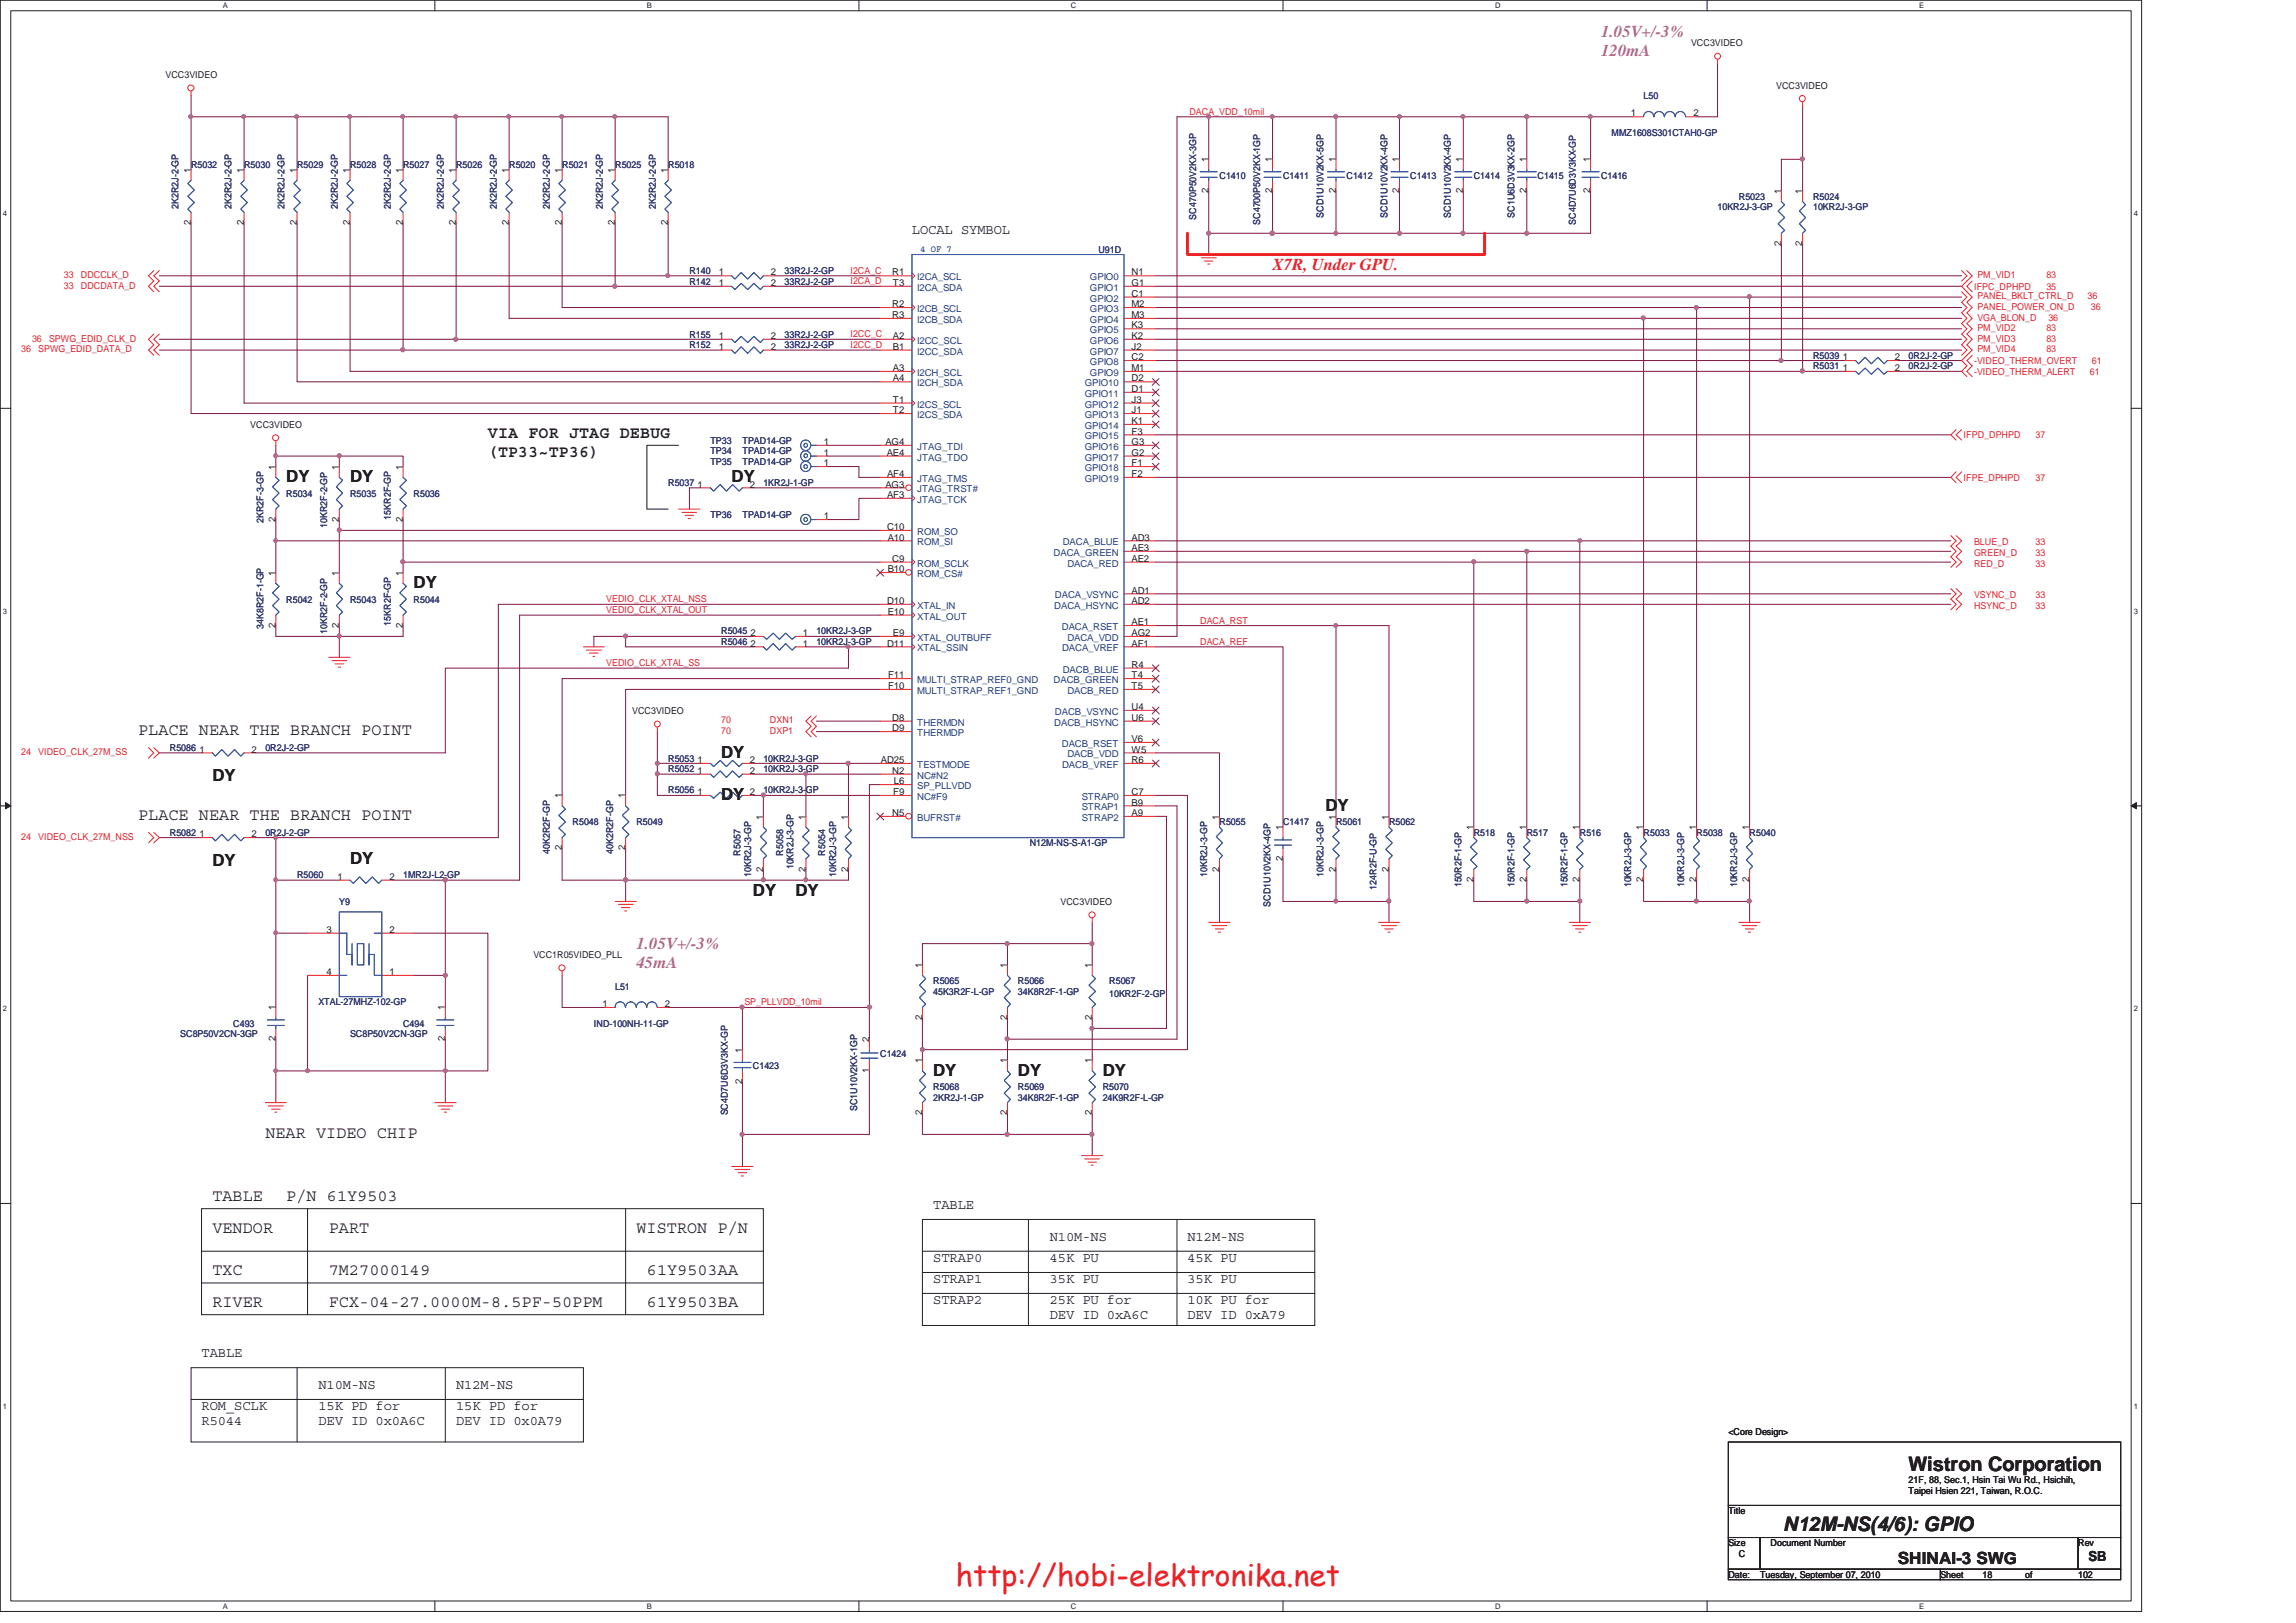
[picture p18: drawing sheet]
<svg xmlns="http://www.w3.org/2000/svg" width="297mm" height="210mm" viewBox="0 0 297 210" stroke-linecap="round" stroke-linejoin="round" font-family="sans-serif">
<defs><g id="words">
<text font-size="3.9" fill="#ed2024" x="123.7" y="205.2">http://hobi-elektronika.net</text>
<g font-size="2.6" fill="#231f20">
<text x="246.9" y="190.3">Wistron Corporation</text>
<text x="230.7" y="198.1">N12M-NS(4/6): GPIO</text>
</g>
<g font-size="2.2" fill="#b8529f">
<text x="207.1" y="4.7">1.05V+/-3%</text>
<text x="207.1" y="7.3">120mA</text>
<text x="82.3" y="122.7">1.05V+/-3%</text>
<text x="82.3" y="125.3">45mA</text>
</g>
<text font-size="2.2" fill="#ec2426" x="164.6" y="34.9">X7R, Under GPU.</text>
<g font-size="2.2" fill="#231f20">
<text x="63.1" y="56.7">VIA FOR JTAG DEBUG</text>
<text x="63.1" y="59.1">(TP33~TP36)</text>
<text x="37" y="62.4">DY</text>
<text x="45.3" y="62.4">DY</text>
<text x="94.7" y="62.4">DY</text>
<text x="53.5" y="76.1">DY</text>
<text x="17.9" y="95.1">PLACE NEAR THE BRANCH POINT</text>
<text x="27.5" y="101.1">DY</text>
<text x="93.3" y="98.1">DY</text>
<text x="17.9" y="106">PLACE NEAR THE BRANCH POINT</text>
<text x="93.3" y="103.5">DY</text>
<text x="171.5" y="104.9">DY</text>
<text x="27.5" y="112.1">DY</text>
<text x="45.3" y="111.8">DY</text>
<text x="97.4" y="115.9">DY</text>
<text x="102.9" y="115.9">DY</text>
<text x="120.7" y="139.2">DY</text>
<text x="131.7" y="139.2">DY</text>
<text x="142.7" y="139.2">DY</text>
<text x="34.3" y="147.2">NEAR VIDEO CHIP</text>
<text x="27.5" y="155.4">TABLE</text>
<text x="37" y="155.4">P/N 61Y9503</text>
<text x="27.5" y="159.6">VENDOR</text>
<text x="42.5" y="159.6">PART</text>
<text x="82.3" y="159.6">WISTRON P/N</text>
<text x="27.5" y="165">TXC</text>
<text x="42.5" y="165">7M27000149</text>
<text x="83.7" y="165">61Y9503AA</text>
<text x="27.5" y="169.1">RIVER</text>
<text x="42.5" y="169.1">FCX-04-27.0000M-8.5PF-50PPM</text>
<text x="83.7" y="169.1">61Y9503BA</text>
<text x="245.5" y="202.3">SHINAI-3 SWG</text>
</g>
<g font-size="1.8" fill="#231f20">
<text x="118" y="30.2">LOCAL SYMBOL</text>
<text x="120.7" y="156.4">TABLE</text>
<text x="135.8" y="160.5">N10M-NS</text>
<text x="153.6" y="160.5">N12M-NS</text>
<text x="120.7" y="163.3">STRAP0</text>
<text x="120.7" y="166">STRAP1</text>
<text x="135.8" y="163.3">45K PU</text>
<text x="135.8" y="166">35K PU</text>
<text x="153.6" y="166">35K PU</text>
<text x="153.6" y="163.3">45K PU</text>
<text x="120.7" y="168.7">STRAP2</text>
<text x="135.8" y="168.7">25K PU for</text>
<text x="135.8" y="170.6">DEV ID 0xA6C</text>
<text x="153.6" y="168.7">10K PU for</text>
<text x="153.6" y="170.6">DEV ID 0xA79</text>
<text x="26.1" y="175.6">TABLE</text>
<text x="41.2" y="179.7">N10M-NS</text>
<text x="59" y="179.7">N12M-NS</text>
<text x="26.1" y="182.5">ROM_SCLK</text>
<text x="26.1" y="184.4">R5044</text>
<text x="41.2" y="182.5">15K PD for</text>
<text x="41.2" y="184.4">DEV ID 0x0A6C</text>
<text x="59" y="182.5">15K PD for</text>
<text x="59" y="184.4">DEV ID 0x0A79</text>
<text x="270.2" y="201.9">SB</text>
</g>
<g font-size="1.2" fill="#231f20">
<text x="218.8" y="6">VCC3VIDEO</text>
<text x="21.4" y="10.1">VCC3VIDEO</text>
<text x="229.8" y="11.5">VCC3VIDEO</text>
<text x="211" y="15.1">1</text>
<text x="219.1" y="15.1">2</text>
<text x="24.7" y="22.3" transform="rotate(-90 24.7 22.3)">1</text>
<text x="31.5" y="22.3" transform="rotate(-90 31.5 22.3)">1</text>
<text x="38.4" y="22.3" transform="rotate(-90 38.4 22.3)">1</text>
<text x="45.3" y="22.3" transform="rotate(-90 45.3 22.3)">1</text>
<text x="52.1" y="22.3" transform="rotate(-90 52.1 22.3)">1</text>
<text x="59" y="22.3" transform="rotate(-90 59 22.3)">1</text>
<text x="65.8" y="22.3" transform="rotate(-90 65.8 22.3)">1</text>
<text x="72.7" y="22.3" transform="rotate(-90 72.7 22.3)">1</text>
<text x="79.5" y="22.3" transform="rotate(-90 79.5 22.3)">1</text>
<text x="86.4" y="22.3" transform="rotate(-90 86.4 22.3)">1</text>
<text x="156.3" y="21" transform="rotate(-90 156.3 21)">1</text>
<text x="164.6" y="21" transform="rotate(-90 164.6 21)">1</text>
<text x="172.8" y="21" transform="rotate(-90 172.8 21)">1</text>
<text x="181" y="21" transform="rotate(-90 181 21)">1</text>
<text x="189.3" y="21" transform="rotate(-90 189.3 21)">1</text>
<text x="197.5" y="21" transform="rotate(-90 197.5 21)">1</text>
<text x="205.7" y="21" transform="rotate(-90 205.7 21)">1</text>
<text x="24.7" y="29.1" transform="rotate(-90 24.7 29.1)">2</text>
<text x="31.5" y="29.1" transform="rotate(-90 31.5 29.1)">2</text>
<text x="38.4" y="29.1" transform="rotate(-90 38.4 29.1)">2</text>
<text x="45.3" y="29.1" transform="rotate(-90 45.3 29.1)">2</text>
<text x="52.1" y="29.1" transform="rotate(-90 52.1 29.1)">2</text>
<text x="59" y="29.1" transform="rotate(-90 59 29.1)">2</text>
<text x="65.8" y="29.1" transform="rotate(-90 65.8 29.1)">2</text>
<text x="72.7" y="29.1" transform="rotate(-90 72.7 29.1)">2</text>
<text x="79.5" y="29.1" transform="rotate(-90 79.5 29.1)">2</text>
<text x="86.4" y="29.1" transform="rotate(-90 86.4 29.1)">2</text>
<text x="156.3" y="25" transform="rotate(-90 156.3 25)">2</text>
<text x="164.6" y="25" transform="rotate(-90 164.6 25)">2</text>
<text x="172.8" y="25" transform="rotate(-90 172.8 25)">2</text>
<text x="181" y="25" transform="rotate(-90 181 25)">2</text>
<text x="189.3" y="25" transform="rotate(-90 189.3 25)">2</text>
<text x="197.5" y="25" transform="rotate(-90 197.5 25)">2</text>
<text x="205.7" y="25" transform="rotate(-90 205.7 25)">2</text>
<text x="230.4" y="25.1" transform="rotate(-90 230.4 25.1)">1</text>
<text x="233.2" y="25.1" transform="rotate(-90 233.2 25.1)">1</text>
<text x="93" y="35.6">1</text>
<text x="99.7" y="35.6">2</text>
<text x="115.4" y="35.6">R1</text>
<text x="146.4" y="35.6">N1</text>
<text x="230.4" y="31.8" transform="rotate(-90 230.4 31.8)">2</text>
<text x="233.2" y="31.8" transform="rotate(-90 233.2 31.8)">2</text>
<text x="93" y="37">1</text>
<text x="99.7" y="37">2</text>
<text x="115.4" y="39.7">R2</text>
<text x="115.4" y="41.1">R3</text>
<text x="115.5" y="37">T3</text>
<text x="146.4" y="37">G1</text>
<text x="146.4" y="38.4">C1</text>
<text x="146.4" y="39.7">M2</text>
<text x="146.4" y="41.1">M3</text>
<text x="93" y="43.9">1</text>
<text x="93" y="45.3">1</text>
<text x="99.7" y="43.9">2</text>
<text x="99.7" y="45.3">2</text>
<text x="115.5" y="43.9">A2</text>
<text x="115.5" y="45.3">B1</text>
<text x="146.4" y="42.5">K3</text>
<text x="146.4" y="43.9">K2</text>
<text x="146.4" y="45.3">J2</text>
<text x="146.4" y="46.6">C2</text>
<text x="238.4" y="46.6">1</text>
<text x="245.1" y="46.6">2</text>
<text x="115.5" y="48">A3</text>
<text x="115.5" y="49.4">A4</text>
<text x="115.5" y="52.1">T1</text>
<text x="115.5" y="53.5">T2</text>
<text x="146.4" y="48">M1</text>
<text x="146.4" y="49.4">D2</text>
<text x="146.4" y="50.7">D1</text>
<text x="146.4" y="52.1">J3</text>
<text x="146.4" y="53.5">J1</text>
<text x="238.4" y="48">1</text>
<text x="245.1" y="48">2</text>
<text x="32.4" y="55.3">VCC3VIDEO</text>
<text x="106.6" y="57.6">1</text>
<text x="106.6" y="59">1</text>
<text x="114.6" y="57.6">AG4</text>
<text x="114.7" y="59">AE4</text>
<text x="146.4" y="54.9">K1</text>
<text x="146.4" y="56.2">F3</text>
<text x="146.4" y="57.6">G3</text>
<text x="146.4" y="59">G2</text>
<text x="35.6" y="60.8" transform="rotate(-90 35.6 60.8)">1</text>
<text x="43.9" y="60.8" transform="rotate(-90 43.9 60.8)">1</text>
<text x="52.1" y="60.8" transform="rotate(-90 52.1 60.8)">1</text>
<text x="90.3" y="63.1">1</text>
<text x="97" y="63.1">2</text>
<text x="106.6" y="60.3">1</text>
<text x="114.6" y="63.1">AG3</text>
<text x="114.8" y="64.4">AF3</text>
<text x="114.8" y="61.7">AF4</text>
<text x="146.4" y="60.3">F1</text>
<text x="146.4" y="61.7">F2</text>
<text x="35.6" y="67.5" transform="rotate(-90 35.6 67.5)">2</text>
<text x="43.9" y="67.5" transform="rotate(-90 43.9 67.5)">2</text>
<text x="52.1" y="67.5" transform="rotate(-90 52.1 67.5)">2</text>
<text x="106.6" y="67.2">1</text>
<text x="114.8" y="68.6">C10</text>
<text x="114.8" y="69.9">A10</text>
<text x="146.4" y="69.9">AD3</text>
<text x="146.4" y="71.3">AE3</text>
<text x="35.6" y="74.5" transform="rotate(-90 35.6 74.5)">1</text>
<text x="43.9" y="74.5" transform="rotate(-90 43.9 74.5)">1</text>
<text x="52.1" y="74.5" transform="rotate(-90 52.1 74.5)">1</text>
<text x="114.8" y="74">B10</text>
<text x="115.4" y="72.7">C9</text>
<text x="146.4" y="76.8">AD1</text>
<text x="146.4" y="72.7">AE2</text>
<text x="35.6" y="81.2" transform="rotate(-90 35.6 81.2)">2</text>
<text x="43.9" y="81.2" transform="rotate(-90 43.9 81.2)">2</text>
<text x="52.1" y="81.2" transform="rotate(-90 52.1 81.2)">2</text>
<text x="97.1" y="82.3">2</text>
<text x="97.1" y="83.6">2</text>
<text x="103.9" y="82.3">1</text>
<text x="103.9" y="83.6">1</text>
<text x="114.8" y="78.1">D10</text>
<text x="114.8" y="83.6">D11</text>
<text x="114.8" y="79.5">E10</text>
<text x="115.5" y="82.3">E9</text>
<text x="146.4" y="83.6">AF1</text>
<text x="146.4" y="78.1">AD2</text>
<text x="146.4" y="80.9">AE1</text>
<text x="146.4" y="82.3">AG2</text>
<text x="114.9" y="89.2">F10</text>
<text x="114.9" y="87.8">F11</text>
<text x="146.4" y="86.4">R4</text>
<text x="146.4" y="87.8">T4</text>
<text x="146.4" y="89.2">T5</text>
<text x="81.8" y="92.4">VCC3VIDEO</text>
<text x="115.4" y="94.6">D9</text>
<text x="115.4" y="93.3">D8</text>
<text x="146.4" y="91.9">U4</text>
<text x="146.4" y="93.3">U6</text>
<text x="25.8" y="97.4">1</text>
<text x="32.6" y="97.4">2</text>
<text x="90.3" y="100.1">1</text>
<text x="90.3" y="98.7">1</text>
<text x="97" y="100.1">2</text>
<text x="97" y="98.7">2</text>
<text x="114" y="98.7">AD25</text>
<text x="115.4" y="100.1">N2</text>
<text x="115.7" y="101.5">L6</text>
<text x="146.4" y="98.7">R6</text>
<text x="146.4" y="96">V6</text>
<text x="146.4" y="97.4">W5</text>
<text x="72.7" y="103.3" transform="rotate(-90 72.7 103.3)">1</text>
<text x="80.9" y="103.3" transform="rotate(-90 80.9 103.3)">1</text>
<text x="90.3" y="102.9">1</text>
<text x="97" y="102.9">2</text>
<text x="98.7" y="106" transform="rotate(-90 98.7 106)">1</text>
<text x="104.2" y="106" transform="rotate(-90 104.2 106)">1</text>
<text x="109.7" y="106" transform="rotate(-90 109.7 106)">1</text>
<text x="115.4" y="105.6">N5</text>
<text x="115.6" y="102.9">F9</text>
<text x="146.4" y="102.9">C7</text>
<text x="146.4" y="104.2">B9</text>
<text x="146.4" y="105.6">A9</text>
<text x="157.7" y="106" transform="rotate(-90 157.7 106)">1</text>
<text x="165.9" y="107.4" transform="rotate(-90 165.9 107.4)">1</text>
<text x="172.8" y="106" transform="rotate(-90 172.8 106)">1</text>
<text x="179.7" y="106" transform="rotate(-90 179.7 106)">1</text>
<text x="190.6" y="107.4" transform="rotate(-90 190.6 107.4)">1</text>
<text x="197.5" y="107.4" transform="rotate(-90 197.5 107.4)">1</text>
<text x="204.3" y="107.4" transform="rotate(-90 204.3 107.4)">1</text>
<text x="212.6" y="107.4" transform="rotate(-90 212.6 107.4)">1</text>
<text x="219.5" y="107.4" transform="rotate(-90 219.5 107.4)">1</text>
<text x="226.3" y="107.4" transform="rotate(-90 226.3 107.4)">1</text>
<text x="25.8" y="108.3">1</text>
<text x="32.6" y="108.3">2</text>
<text x="43.6" y="113.8">1</text>
<text x="50.4" y="113.8">2</text>
<text x="72.7" y="110" transform="rotate(-90 72.7 110)">2</text>
<text x="80.9" y="110" transform="rotate(-90 80.9 110)">2</text>
<text x="98.7" y="112.8" transform="rotate(-90 98.7 112.8)">2</text>
<text x="104.2" y="112.8" transform="rotate(-90 104.2 112.8)">2</text>
<text x="109.7" y="112.8" transform="rotate(-90 109.7 112.8)">2</text>
<text x="157.7" y="112.8" transform="rotate(-90 157.7 112.8)">2</text>
<text x="165.9" y="111.4" transform="rotate(-90 165.9 111.4)">2</text>
<text x="172.8" y="112.8" transform="rotate(-90 172.8 112.8)">2</text>
<text x="179.7" y="112.8" transform="rotate(-90 179.7 112.8)">2</text>
<text x="137.2" y="117">VCC3VIDEO</text>
<text x="190.6" y="114.1" transform="rotate(-90 190.6 114.1)">2</text>
<text x="197.5" y="114.1" transform="rotate(-90 197.5 114.1)">2</text>
<text x="204.3" y="114.1" transform="rotate(-90 204.3 114.1)">2</text>
<text x="212.6" y="114.1" transform="rotate(-90 212.6 114.1)">2</text>
<text x="219.5" y="114.1" transform="rotate(-90 219.5 114.1)">2</text>
<text x="226.3" y="114.1" transform="rotate(-90 226.3 114.1)">2</text>
<text x="42.2" y="120.7">3</text>
<text x="50.4" y="120.7">2</text>
<text x="69" y="123.9">VCC1R05VIDEO_PLL</text>
<text x="119.3" y="125.2" transform="rotate(-90 119.3 125.2)">1</text>
<text x="130.3" y="125.2" transform="rotate(-90 130.3 125.2)">1</text>
<text x="141.3" y="125.2" transform="rotate(-90 141.3 125.2)">1</text>
<text x="35.6" y="130.7" transform="rotate(-90 35.6 130.7)">1</text>
<text x="42.2" y="126.1">4</text>
<text x="50.4" y="126.1">1</text>
<text x="57.6" y="130.7" transform="rotate(-90 57.6 130.7)">1</text>
<text x="77.9" y="130.3">1</text>
<text x="86" y="130.3">2</text>
<text x="119.3" y="132" transform="rotate(-90 119.3 132)">2</text>
<text x="130.3" y="132" transform="rotate(-90 130.3 132)">2</text>
<text x="141.3" y="132" transform="rotate(-90 141.3 132)">2</text>
<text x="35.6" y="134.7" transform="rotate(-90 35.6 134.7)">2</text>
<text x="57.6" y="134.7" transform="rotate(-90 57.6 134.7)">2</text>
<text x="96" y="136.2" transform="rotate(-90 96 136.2)">1</text>
<text x="112.4" y="134.8" transform="rotate(-90 112.4 134.8)">2</text>
<text x="119.3" y="137.6" transform="rotate(-90 119.3 137.6)">1</text>
<text x="130.3" y="137.6" transform="rotate(-90 130.3 137.6)">1</text>
<text x="141.3" y="137.6" transform="rotate(-90 141.3 137.6)">1</text>
<text x="96" y="140.2" transform="rotate(-90 96 140.2)">2</text>
<text x="112.4" y="138.8" transform="rotate(-90 112.4 138.8)">1</text>
<text x="119.3" y="144.3" transform="rotate(-90 119.3 144.3)">2</text>
<text x="130.3" y="144.3" transform="rotate(-90 130.3 144.3)">2</text>
<text x="141.3" y="144.3" transform="rotate(-90 141.3 144.3)">2</text>
<text x="223.6" y="185.6">&lt;Core Design&gt;</text>
<text x="246.9" y="191.8">21F, 88, Sec.1, Hsin Tai Wu Rd., Hsichih,</text>
<text x="223.6" y="195.9">Title</text>
<text x="246.9" y="193.2">Taipei Hsien 221, Taiwan, R.O.C.</text>
<text x="223.6" y="200.1">Size</text>
<text x="225" y="201.4">C</text>
<text x="229.1" y="200.1">Document Number</text>
<text x="268.9" y="200.1">Rev</text>
<text x="223.6" y="204.2">Date:</text>
<text x="227.7" y="204.2">Tuesday, September 07, 2010</text>
<text x="251" y="204.2">Sheet</text>
<text x="256.5" y="204.2">18</text>
<text x="262" y="204.2">of</text>
<text x="268.9" y="204.2">102</text>
</g>
<g font-size="1.2" fill="#ec2426">
<text x="153.9" y="14.9">DACA_VDD_10mil</text>
<text x="110" y="35.4">I2CA_C</text>
<text x="8.3" y="37.4">33</text>
<text x="8.3" y="36">33</text>
<text x="10.5" y="37.4">DDCDATA_D</text>
<text x="10.5" y="36">DDCCLK_D</text>
<text x="110" y="36.8">I2CA_D</text>
<text x="255.4" y="37.5">IFPC_DPHPD</text>
<text x="255.8" y="36">PM_VID1</text>
<text x="255.8" y="38.7">PANEL_BKLT_CTRL_D</text>
<text x="255.8" y="40.1">PANEL_POWER_ON_D</text>
<text x="255.8" y="41.5">VGA_BLON_D</text>
<text x="264.7" y="36">83</text>
<text x="264.7" y="37.5">35</text>
<text x="265" y="41.5">36</text>
<text x="270.1" y="38.7">36</text>
<text x="270.5" y="40.1">36</text>
<text x="2.7" y="45.6">36</text>
<text x="4.1" y="44.2">36</text>
<text x="4.9" y="45.6">SPWG_EDID_DATA_D</text>
<text x="6.3" y="44.2">SPWG_EDID_CLK_D</text>
<text x="110" y="43.6">I2CC_C</text>
<text x="110" y="45">I2CC_D</text>
<text x="255.4" y="47.1">-VIDEO_THERM_OVERT</text>
<text x="255.8" y="42.9">PM_VID2</text>
<text x="255.8" y="44.2">PM_VID3</text>
<text x="255.8" y="45.6">PM_VID4</text>
<text x="264.7" y="42.9">83</text>
<text x="264.7" y="44.2">83</text>
<text x="264.7" y="45.6">83</text>
<text x="270.6" y="47.1">61</text>
<text x="255.4" y="48.5">-VIDEO_THERM_ALERT</text>
<text x="270.4" y="48.5">61</text>
<text x="254" y="56.7">IFPD_DPHPD</text>
<text x="263.3" y="56.7">37</text>
<text x="254" y="62.2">IFPE_DPHPD</text>
<text x="263.3" y="62.2">37</text>
<text x="255.4" y="70.6">BLUE_D</text>
<text x="255.4" y="71.9">GREEN_D</text>
<text x="263.3" y="70.6">33</text>
<text x="263.4" y="71.9">33</text>
<text x="78.4" y="77.9">VEDIO_CLK_XTAL_NSS</text>
<text x="255.4" y="73.3">RED_D</text>
<text x="255.4" y="77.4">VSYNC_D</text>
<text x="263.3" y="77.4">33</text>
<text x="263.4" y="73.3">33</text>
<text x="78.4" y="79.3">VEDIO_CLK_XTAL_OUT</text>
<text x="155.3" y="83.4">DACA_REF</text>
<text x="155.3" y="80.7">DACA_RST</text>
<text x="255.4" y="78.8">HSYNC_D</text>
<text x="263.4" y="78.8">33</text>
<text x="78.4" y="86.2">VEDIO_CLK_XTAL_SS</text>
<text x="93.3" y="95">70</text>
<text x="93.3" y="93.6">70</text>
<text x="99.6" y="95">DXP1</text>
<text x="99.6" y="93.6">DXN1</text>
<text x="2.7" y="97.7">24</text>
<text x="4.9" y="97.7">VIDEO_CLK_27M_SS</text>
<text x="2.7" y="108.7">24</text>
<text x="4.9" y="108.7">VIDEO_CLK_27M_NSS</text>
<text x="96.3" y="130.1">SP_PLLVDD_10mil</text>
</g>
<g font-size="1.2" fill="#2d2d72">
<text x="208.5" y="17.6">MMZ1608S301CTAH0-GP</text>
<text x="212.6" y="12.8">L50</text>
<text x="24.7" y="21.8">R5032</text>
<text x="31.6" y="21.8">R5030</text>
<text x="38.4" y="21.8">R5029</text>
<text x="45.3" y="21.8">R5028</text>
<text x="52.2" y="21.8">R5027</text>
<text x="59" y="21.8">R5026</text>
<text x="65.9" y="21.8">R5020</text>
<text x="72.7" y="21.8">R5021</text>
<text x="79.6" y="21.8">R5025</text>
<text x="86.4" y="21.8">R5018</text>
<text x="157.8" y="23.1">C1410</text>
<text x="166" y="23.1">C1411</text>
<text x="174.2" y="23.1">C1412</text>
<text x="182.5" y="23.1">C1413</text>
<text x="190.7" y="23.1">C1414</text>
<text x="198.9" y="23.1">C1415</text>
<text x="207.1" y="23.1">C1416</text>
<text x="23.1" y="27" transform="rotate(-90 23.1 27)">2K2R2J-2-GP</text>
<text x="30" y="27" transform="rotate(-90 30 27)">2K2R2J-2-GP</text>
<text x="36.8" y="27" transform="rotate(-90 36.8 27)">2K2R2J-2-GP</text>
<text x="43.7" y="27" transform="rotate(-90 43.7 27)">2K2R2J-2-GP</text>
<text x="50.5" y="27" transform="rotate(-90 50.5 27)">2K2R2J-2-GP</text>
<text x="57.4" y="27" transform="rotate(-90 57.4 27)">2K2R2J-2-GP</text>
<text x="64.3" y="27" transform="rotate(-90 64.3 27)">2K2R2J-2-GP</text>
<text x="71.1" y="27" transform="rotate(-90 71.1 27)">2K2R2J-2-GP</text>
<text x="78" y="27" transform="rotate(-90 78 27)">2K2R2J-2-GP</text>
<text x="84.8" y="27" transform="rotate(-90 84.8 27)">2K2R2J-2-GP</text>
<text x="154.8" y="28.4" transform="rotate(-90 154.8 28.4)">SC470P50V2KX-3GP</text>
<text x="163" y="29.1" transform="rotate(-90 163 29.1)">SC4700P50V2KX-1GP</text>
<text x="171.2" y="28.1" transform="rotate(-90 171.2 28.1)">SCD1U10V2KX-5GP</text>
<text x="179.5" y="28.1" transform="rotate(-90 179.5 28.1)">SCD1U10V2KX-4GP</text>
<text x="187.7" y="28.1" transform="rotate(-90 187.7 28.1)">SCD1U10V2KX-4GP</text>
<text x="195.9" y="28.1" transform="rotate(-90 195.9 28.1)">SC1U6D3V3KX-2GP</text>
<text x="203.9" y="29.1" transform="rotate(-90 203.9 29.1)">SC4D7U6D3V3KX-GP</text>
<text x="222.2" y="27.2">10KR2J-3-GP</text>
<text x="225" y="25.9">R5023</text>
<text x="234.6" y="25.9">R5024</text>
<text x="234.6" y="27.2">10KR2J-3-GP</text>
<text x="89.2" y="35.5">R140</text>
<text x="101.5" y="35.5">33R2J-2-GP</text>
<text x="142.1" y="32.7">U91D</text>
<text x="89.2" y="36.8">R142</text>
<text x="101.5" y="36.8">33R2J-2-GP</text>
<text x="89.2" y="43.7">R155</text>
<text x="89.2" y="45">R152</text>
<text x="101.5" y="43.7">33R2J-2-GP</text>
<text x="101.5" y="45">33R2J-2-GP</text>
<text x="234.6" y="46.4">R5039</text>
<text x="234.6" y="47.8">R5031</text>
<text x="246.9" y="46.4">0R2J-2-GP</text>
<text x="246.9" y="47.8">0R2J-2-GP</text>
<text x="91.9" y="57.4">TP33</text>
<text x="91.9" y="58.8">TP34</text>
<text x="96.1" y="57.4">TPAD14-GP</text>
<text x="96.1" y="58.8">TPAD14-GP</text>
<text x="37" y="64.3">R5034</text>
<text x="45.3" y="64.3">R5035</text>
<text x="53.5" y="64.3">R5036</text>
<text x="86.4" y="62.9">R5037</text>
<text x="91.9" y="60.2">TP35</text>
<text x="96.1" y="60.2">TPAD14-GP</text>
<text x="98.8" y="62.9">1KR2J-1-GP</text>
<text x="34.1" y="67.6" transform="rotate(-90 34.1 67.6)">2KR2F-3-GP</text>
<text x="42.3" y="68.3" transform="rotate(-90 42.3 68.3)">10KR2F-2-GP</text>
<text x="50.5" y="67.2" transform="rotate(-90 50.5 67.2)">15KR2F-GP</text>
<text x="91.9" y="67">TP36</text>
<text x="96.1" y="67">TPAD14-GP</text>
<text x="37" y="78">R5042</text>
<text x="45.3" y="78">R5043</text>
<text x="53.5" y="78">R5044</text>
<text x="34.1" y="81.4" transform="rotate(-90 34.1 81.4)">34K8R2F-1-GP</text>
<text x="42.3" y="82" transform="rotate(-90 42.3 82)">10KR2F-2-GP</text>
<text x="50.5" y="80.9" transform="rotate(-90 50.5 80.9)">15KR2F-GP</text>
<text x="93.3" y="82.1">R5045</text>
<text x="93.3" y="83.5">R5046</text>
<text x="105.6" y="82.1">10KR2J-3-GP</text>
<text x="105.6" y="83.5">10KR2J-3-GP</text>
<text x="22" y="97.2">R5086</text>
<text x="34.3" y="97.2">0R2J-2-GP</text>
<text x="86.4" y="99.9">R5052</text>
<text x="86.4" y="98.5">R5053</text>
<text x="98.8" y="99.9">10KR2J-3-GP</text>
<text x="98.8" y="98.5">10KR2J-3-GP</text>
<text x="74.1" y="106.8">R5048</text>
<text x="82.3" y="106.8">R5049</text>
<text x="86.4" y="102.7">R5056</text>
<text x="98.8" y="102.7">10KR2J-3-GP</text>
<text x="157.8" y="106.8">R5055</text>
<text x="166" y="106.8">C1417</text>
<text x="172.8" y="106.8">R5061</text>
<text x="179.7" y="106.8">R5062</text>
<text x="22" y="108.2">R5082</text>
<text x="34.3" y="108.2">0R2J-2-GP</text>
<text x="38.4" y="113.6">R5060</text>
<text x="52.1" y="113.6">1MR2J-L2-GP</text>
<text x="71.1" y="110.4" transform="rotate(-90 71.1 110.4)">40K2R2F-GP</text>
<text x="79.3" y="110.4" transform="rotate(-90 79.3 110.4)">40K2R2F-GP</text>
<text x="95.8" y="110.7" transform="rotate(-90 95.8 110.7)">R5057</text>
<text x="97.2" y="113.4" transform="rotate(-90 97.2 113.4)">10KR2J-3-GP</text>
<text x="101.3" y="110.7" transform="rotate(-90 101.3 110.7)">R5058</text>
<text x="102.7" y="112.5" transform="rotate(-90 102.7 112.5)">10KR2J-3-GP</text>
<text x="106.8" y="110.7" transform="rotate(-90 106.8 110.7)">R5054</text>
<text x="108.2" y="113.4" transform="rotate(-90 108.2 113.4)">10KR2J-3-GP</text>
<text x="133.2" y="109.5">N12M-NS-S-A1-GP</text>
<text x="156.2" y="113.4" transform="rotate(-90 156.2 113.4)">10KR2J-3-GP</text>
<text x="171.2" y="113.4" transform="rotate(-90 171.2 113.4)">10KR2J-3-GP</text>
<text x="190.7" y="108.2">R518</text>
<text x="197.5" y="108.2">R517</text>
<text x="204.4" y="108.2">R516</text>
<text x="212.6" y="108.2">R5033</text>
<text x="219.5" y="108.2">R5038</text>
<text x="226.4" y="108.2">R5040</text>
<text x="43.9" y="117">Y9</text>
<text x="164.4" y="117.3" transform="rotate(-90 164.4 117.3)">SCD1U10V2KX-4GP</text>
<text x="178.1" y="115.1" transform="rotate(-90 178.1 115.1)">124R2F-U-GP</text>
<text x="189.1" y="114.8" transform="rotate(-90 189.1 114.8)">150R2F-1-GP</text>
<text x="195.9" y="114.8" transform="rotate(-90 195.9 114.8)">150R2F-1-GP</text>
<text x="202.8" y="114.8" transform="rotate(-90 202.8 114.8)">150R2F-1-GP</text>
<text x="211" y="114.8" transform="rotate(-90 211 114.8)">10KR2J-3-GP</text>
<text x="217.9" y="114.8" transform="rotate(-90 217.9 114.8)">10KR2J-3-GP</text>
<text x="224.7" y="114.8" transform="rotate(-90 224.7 114.8)">10KR2J-3-GP</text>
<text x="41.2" y="130.1">XTAL-27MHZ-102-GP</text>
<text x="79.6" y="128.1">L51</text>
<text x="120.7" y="127.3">R5065</text>
<text x="120.7" y="128.7">45K3R2F-L-GP</text>
<text x="131.7" y="127.3">R5066</text>
<text x="131.7" y="128.7">34K8R2F-1-GP</text>
<text x="143.5" y="127.3">R5067</text>
<text x="143.5" y="129">10KR2F-2-GP</text>
<text x="23.3" y="134.2">SC8P50V2CN-3GP</text>
<text x="30.2" y="132.8">C493</text>
<text x="45.3" y="134.2">SC8P50V2CN-3GP</text>
<text x="52.2" y="132.8">C494</text>
<text x="76.8" y="132.8">IND-100NH-11-GP</text>
<text x="113.9" y="136.7">C1424</text>
<text x="97.4" y="138.3">C1423</text>
<text x="110.9" y="143.8" transform="rotate(-90 110.9 143.8)">SC1U10V2KX-1GP</text>
<text x="120.7" y="141.1">R5068</text>
<text x="120.7" y="142.4">2KR2J-1-GP</text>
<text x="131.7" y="141.1">R5069</text>
<text x="131.7" y="142.4">34K8R2F-1-GP</text>
<text x="142.7" y="141.1">R5070</text>
<text x="142.7" y="142.4">24K9R2F-L-GP</text>
<text x="94.1" y="144.3" transform="rotate(-90 94.1 144.3)">SC4D7U6D3V3KX-GP</text>
</g>
<text font-size="1.2" fill="#3a53a4" x="119.1" y="32.6">4 OF 7</text>
<g font-size="1.2" fill="#1d437e">
<text x="118.7" y="36.3">I2CA_SCL</text>
<text x="118.7" y="37.6">I2CA_SDA</text>
<text x="118.7" y="40.4">I2CB_SCL</text>
<text x="118.7" y="41.8">I2CB_SDA</text>
<text x="141" y="36.3">GPIO0</text>
<text x="141" y="37.6">GPIO1</text>
<text x="141" y="39">GPIO2</text>
<text x="141" y="40.4">GPIO3</text>
<text x="141" y="41.8">GPIO4</text>
<text x="118.7" y="44.5">I2CC_SCL</text>
<text x="118.7" y="45.9">I2CC_SDA</text>
<text x="141" y="43.1">GPIO5</text>
<text x="141" y="44.5">GPIO6</text>
<text x="141" y="45.9">GPIO7</text>
<text x="141" y="47.2">GPIO8</text>
<text x="118.7" y="48.6">I2CH_SCL</text>
<text x="118.7" y="50">I2CH_SDA</text>
<text x="118.7" y="52.7">I2CS_SCL</text>
<text x="140.3" y="50">GPIO10</text>
<text x="140.3" y="51.3">GPIO11</text>
<text x="140.3" y="52.7">GPIO12</text>
<text x="141" y="48.6">GPIO9</text>
<text x="118.7" y="54.1">I2CS_SDA</text>
<text x="118.7" y="58.2">JTAG_TDI</text>
<text x="118.7" y="59.6">JTAG_TDO</text>
<text x="140.3" y="54.1">GPIO13</text>
<text x="140.3" y="55.5">GPIO14</text>
<text x="140.3" y="56.9">GPIO15</text>
<text x="140.3" y="58.2">GPIO16</text>
<text x="140.3" y="59.6">GPIO17</text>
<text x="118.7" y="65.1">JTAG_TCK</text>
<text x="118.7" y="62.4">JTAG_TMS</text>
<text x="118.7" y="63.7">JTAG_TRST#</text>
<text x="140.3" y="61">GPIO18</text>
<text x="140.3" y="62.4">GPIO19</text>
<text x="118.7" y="70.6">ROM_SI</text>
<text x="118.7" y="69.2">ROM_SO</text>
<text x="136.3" y="71.9">DACA_GREEN</text>
<text x="137.5" y="70.6">DACA_BLUE</text>
<text x="118.7" y="74.7">ROM_CS#</text>
<text x="118.7" y="73.3">ROM_SCLK</text>
<text x="136.5" y="77.4">DACA_VSYNC</text>
<text x="138.1" y="73.3">DACA_RED</text>
<text x="118.7" y="78.8">XTAL_IN</text>
<text x="118.7" y="80.2">XTAL_OUT</text>
<text x="118.7" y="82.9">XTAL_OUTBUFF</text>
<text x="136.4" y="78.8">DACA_HSYNC</text>
<text x="137.4" y="81.5">DACA_RSET</text>
<text x="138.1" y="82.9">DACA_VDD</text>
<text x="118.7" y="84.3">XTAL_SSIN</text>
<text x="118.7" y="89.8">MULTI_STRAP_REF1_GND</text>
<text x="118.7" y="88.4">MULTI_STRAP_REF0_GND</text>
<text x="136.3" y="88.4">DACB_GREEN</text>
<text x="137.4" y="84.3">DACA_VREF</text>
<text x="137.5" y="87">DACB_BLUE</text>
<text x="138.1" y="89.8">DACB_RED</text>
<text x="118.7" y="95.2">THERMDP</text>
<text x="118.7" y="93.9">THERMDN</text>
<text x="136.4" y="93.9">DACB_HSYNC</text>
<text x="136.5" y="92.5">DACB_VSYNC</text>
<text x="118.7" y="100.7">NC#N2</text>
<text x="118.7" y="99.4">TESTMODE</text>
<text x="137.4" y="96.6">DACB_RSET</text>
<text x="137.4" y="99.4">DACB_VREF</text>
<text x="138.1" y="98">DACB_VDD</text>
<text x="118.7" y="106.2">BUFRST#</text>
<text x="118.7" y="102.1">SP_PLLVDD</text>
<text x="118.7" y="103.5">NC#F9</text>
<text x="140" y="103.5">STRAP0</text>
<text x="140" y="104.9">STRAP1</text>
<text x="140" y="106.2">STRAP2</text>
</g>
<g font-size="1" fill="#231f20">
<text x="28.8" y="1.1">A</text>
<text x="83.7" y="1.1">B</text>
<text x="138.6" y="1.1">C</text>
<text x="193.4" y="1.1">D</text>
<text x="248.3" y="1.1">E</text>
<text x=".4" y="28">4</text>
<text x="276.1" y="28">4</text>
<text x=".4" y="79.4">3</text>
<text x="276.1" y="79.4">3</text>
<text x=".4" y="130.8">2</text>
<text x="276.1" y="130.8">2</text>
<text x=".4" y="182.3">1</text>
<text x="276.1" y="182.3">1</text>
<text x="28.8" y="208.1">A</text>
<text x="83.7" y="208.1">B</text>
<text x="138.6" y="208.1">C</text>
<text x="193.4" y="208.1">D</text>
<text x="248.3" y="208.1">E</text>
</g>
</g></defs>
<path d="M0 0h277.1v208.5h-277.1zM1.4 1.4h274.3v205.7h-274.3z" fill="none" stroke="#231f20" stroke-width=".13"/>
<g fill="#fff">
<path d="M28.8 .2h.7v1.1h-.7z"/>
<path d="M28.8 207.3h.7v1.1h-.7z"/>
</g>
<path d="M56.3 0v1.4M56.3 207.1v1.4" fill="none" stroke="#231f20" stroke-width=".13"/>
<g fill="#fff">
<path d="M83.7 .2h.6v1.1h-.6z"/>
<path d="M83.7 207.3h.6v1.1h-.6z"/>
</g>
<path d="M111.1 0v1.4M111.1 207.1v1.4" fill="none" stroke="#231f20" stroke-width=".13"/>
<g fill="#fff">
<path d="M138.6 .2h.7v1.1h-.7z"/>
<path d="M138.6 207.3h.7v1.1h-.7z"/>
</g>
<path d="M166 0v1.4M166 207.1v1.4" fill="none" stroke="#231f20" stroke-width=".13"/>
<g fill="#fff">
<path d="M193.4 .2h.7v1.1h-.7z"/>
<path d="M193.4 207.3h.7v1.1h-.7z"/>
</g>
<path d="M220.8 0v1.4M220.8 207.1v1.4" fill="none" stroke="#231f20" stroke-width=".13"/>
<g fill="#fff">
<path d="M248.3 .2h.6v1.1h-.6z"/>
<path d="M248.3 207.3h.6v1.1h-.6z"/>
<path d="M.4 27.1h.5v1.1h-.5z"/>
<path d="M276.1 27.1h.5v1.1h-.5z"/>
<path d="M.4 78.5h.5v1.1h-.5z"/>
<path d="M276.1 78.5h.5v1.1h-.5z"/>
</g>
<path d="M0 52.8h1.4M275.7 52.8h1.4" fill="none" stroke="#231f20" stroke-width=".13"/>
<g fill="#fff">
<path d="M.4 130h.5v1.1h-.5z"/>
<path d="M276.1 130h.5v1.1h-.5z"/>
</g>
<path d="M0 104.3h1.4M275.7 104.3h1.4" fill="none" stroke="#231f20" stroke-width=".13"/>
<path d="M.7 103.8l.7 .5-.7 .3z" fill="#231f20"/>
<path d="M.7 103.8l.7 .5-.7 .3z" fill="none" stroke="#231f20" stroke-width=".13"/>
<path d="M275.7 104.3l.7-.5v.8z" fill="#231f20"/>
<path d="M275.7 104.3l.7-.5v.8z" fill="none" stroke="#231f20" stroke-width=".13"/>
<g fill="#fff">
<path d="M.4 181.4h.5v1.1h-.5z"/>
<path d="M276.1 181.4h.5v1.1h-.5z"/>
</g>
<path d="M0 155.7h1.4M275.7 155.7h1.4" fill="none" stroke="#231f20" stroke-width=".13"/>
<path d="M149.5 35.7h104.3M80.9 82.3v1.4M104.3 82.3h9.6M109.8 83.7h4.1" fill="none" stroke="#7f1542" stroke-width=".13"/>
<circle cx="109.7" cy="83.7" r=".25" fill="#b8529f"/>
<circle cx="109.7" cy="83.7" r=".25" fill="none" stroke="#b8529f" stroke-width=".13"/>
<path d="M80.9 83.7h16.5M80.9 82.3h16.5" fill="none" stroke="#7f1542" stroke-width=".13"/>
<circle cx="80.9" cy="82.3" r=".26" fill="#b8529f"/>
<circle cx="80.9" cy="82.3" r=".26" fill="none" stroke="#b8529f" stroke-width=".13"/>
<path d="M89.2 63.1v2.8M80.9 109.8v4.1" fill="none" stroke="#7f1542" stroke-width=".13"/>
<circle cx="80.9" cy="113.8" r=".26" fill="#b8529f"/>
<circle cx="80.9" cy="113.8" r=".26" fill="none" stroke="#b8529f" stroke-width=".13"/>
<path d="M72.7 109.8v4.1M80.9 113.9v2.7" fill="none" stroke="#7f1542" stroke-width=".13"/>
<circle cx="80.9" cy="113.8" r=".26" fill="#b8529f"/>
<circle cx="80.9" cy="113.8" r=".26" fill="none" stroke="#b8529f" stroke-width=".13"/>
<path d="M152.3 15.1v67.2M113.9 87.8h-41.2v15.1M113.9 89.2h-33v13.7M172.8 80.9h6.9M130.3 134.4h22" fill="none" stroke="#7f1542" stroke-width=".13"/>
<circle cx="130.3" cy="134.4" r=".26" fill="#b8529f"/>
<circle cx="130.3" cy="134.4" r=".26" fill="none" stroke="#b8529f" stroke-width=".13"/>
<path d="M113.9 78.2h-49.4v30.2M149.5 61.8h102.9M105.6 94.7h8.3M105.6 93.3h8.3M149.5 97.4h8.3v8.2M112.5 130.3v4.1M130.3 131.7v2.7M141.3 131.7v1.4h9.6" fill="none" stroke="#7f1542" stroke-width=".13"/>
<circle cx="112.5" cy="130.3" r=".26" fill="#b8529f"/>
<circle cx="112.5" cy="130.3" r=".26" fill="none" stroke="#b8529f" stroke-width=".13"/>
<path d="M205.8 15.1h5.4M219.5 15.1h2.7M72.7 113.9h8.2" fill="none" stroke="#7f1542" stroke-width=".13"/>
<circle cx="205.7" cy="15.1" r=".25" fill="#b8529f"/>
<circle cx="205.7" cy="15.1" r=".25" fill="none" stroke="#b8529f" stroke-width=".13"/>
<path d="M156.4 15.1v5.5M222.2 8.3v6.8" fill="none" stroke="#7f1542" stroke-width=".13"/>
<circle cx="156.4" cy="15.1" r=".25" fill="#b8529f"/>
<circle cx="156.4" cy="15.1" r=".25" fill="none" stroke="#b8529f" stroke-width=".13"/>
<path d="M152.3 15.1h4.1M156.4 30.2v2.7M80.9 113.9h17.9" fill="none" stroke="#7f1542" stroke-width=".13"/>
<circle cx="98.8" cy="113.8" r=".26" fill="#b8529f"/>
<circle cx="98.8" cy="113.8" r=".26" fill="none" stroke="#b8529f" stroke-width=".13"/>
<path d="M80.9 82.3h-4.1v1.4M172.8 80.9v24.7" fill="none" stroke="#7f1542" stroke-width=".13"/>
<path d="M172.6 80.7h.2l.2 .1v.3l-.2 .1-.2-.1z" fill-rule="evenodd" fill="#b8529f"/>
<path d="M172.6 80.7h.2l.2 .1v.3l-.2 .1-.2-.1z" fill="none" stroke="#b8529f" stroke-width=".13"/>
<path d="M179.7 112.5v4.1" fill="none" stroke="#7f1542" stroke-width=".13"/>
<path d="M179.5 116.4l.2-.1 .2 .1-.1 .4h-.1h-.2z" fill-rule="evenodd" fill="#b8529f"/>
<path d="M179.5 116.4l.2-.1 .2 .1-.1 .4h-.1h-.2z" fill="none" stroke="#b8529f" stroke-width=".13"/>
<path d="M179.7 116.6v2.7" fill="none" stroke="#7f1542" stroke-width=".13"/>
<path d="M179.5 116.4l.2-.1 .2 .1-.1 .4h-.1h-.2z" fill-rule="evenodd" fill="#b8529f"/>
<path d="M179.5 116.4l.2-.1 .2 .1-.1 .4h-.1h-.2z" fill="none" stroke="#b8529f" stroke-width=".13"/>
<path d="M149.5 83.7h16.5v23.3M149.5 80.9h23.3M179.7 80.9v24.7M85 100.2h5.5M104.3 100.2h9.6M166 111.1v5.5h6.8v-4.1M119.3 146.8h11M141.3 146.8v2.7" fill="none" stroke="#7f1542" stroke-width=".13"/>
<circle cx="85" cy="100.1" r=".26" fill="#b8529f"/>
<circle cx="85" cy="100.1" r=".26" fill="none" stroke="#b8529f" stroke-width=".13"/>
<path d="M85 98.8v1.4M130.3 146.8h11" fill="none" stroke="#7f1542" stroke-width=".13"/>
<circle cx="141.3" cy="146.8" r=".26" fill="#b8529f"/>
<circle cx="141.3" cy="146.8" r=".26" fill="none" stroke="#b8529f" stroke-width=".13"/>
<circle cx="130.3" cy="146.8" r=".26" fill="#b8529f"/>
<circle cx="130.3" cy="146.8" r=".26" fill="none" stroke="#b8529f" stroke-width=".13"/>
<path d="M130.3 122.1h11" fill="none" stroke="#7f1542" stroke-width=".13"/>
<circle cx="141.3" cy="122.1" r=".26" fill="#b8529f"/>
<circle cx="141.3" cy="122.1" r=".26" fill="none" stroke="#b8529f" stroke-width=".13"/>
<circle cx="130.3" cy="122.1" r=".26" fill="#b8529f"/>
<circle cx="130.3" cy="122.1" r=".26" fill="none" stroke="#b8529f" stroke-width=".13"/>
<path d="M149.5 56.3h102.9M67.2 79.6h46.7M35.7 108.4h28.8M112.5 101.5h1.4M141.3 119.3v2.8M141.3 144.1v2.7" fill="none" stroke="#7f1542" stroke-width=".13"/>
<path d="M35.5 108.2l.1-.1 .3 .1-.1 .3-.2 .1-.1-.1z" fill-rule="evenodd" fill="#b8529f"/>
<path d="M35.5 108.2l.1-.1 .3 .1-.1 .3-.2 .1-.1-.1z" fill="none" stroke="#b8529f" stroke-width=".13"/>
<path d="M57.6 113.9h9.6" fill="none" stroke="#7f1542" stroke-width=".13"/>
<circle cx="57.6" cy="113.8" r=".26" fill="#b8529f"/>
<circle cx="57.6" cy="113.8" r=".26" fill="none" stroke="#b8529f" stroke-width=".13"/>
<path d="M233.2 48h5.5M89.2 63.1h1.3M149.5 82.3h2.8M109.8 112.5v1.4" fill="none" stroke="#7f1542" stroke-width=".13"/>
<circle cx="233.2" cy="48" r=".26" fill="#b8529f"/>
<circle cx="233.2" cy="48" r=".26" fill="none" stroke="#b8529f" stroke-width=".13"/>
<path d="M149.5 42.5h104.3M149.5 43.9h104.3M149.5 45.3h104.3M119.3 135.8h34.3" fill="none" stroke="#7f1542" stroke-width=".13"/>
<circle cx="119.3" cy="135.8" r=".26" fill="#b8529f"/>
<circle cx="119.3" cy="135.8" r=".26" fill="none" stroke="#b8529f" stroke-width=".13"/>
<path d="M65.9 15.1v6.9M72.7 15.1v6.9M119.3 131.7v4.1" fill="none" stroke="#7f1542" stroke-width=".13"/>
<circle cx="72.7" cy="15.1" r=".25" fill="#b8529f"/>
<circle cx="72.7" cy="15.1" r=".25" fill="none" stroke="#b8529f" stroke-width=".13"/>
<path d="M65.9 15.1h6.8" fill="none" stroke="#7f1542" stroke-width=".13"/>
<circle cx="65.8" cy="15.1" r=".25" fill="#b8529f"/>
<circle cx="65.8" cy="15.1" r=".25" fill="none" stroke="#b8529f" stroke-width=".13"/>
<path d="M24.7 12.4v2.7M52.2 72.7h61.7M109.8 98.8v6.8" fill="none" stroke="#7f1542" stroke-width=".13"/>
<circle cx="52.1" cy="72.7" r=".26" fill="#b8529f"/>
<circle cx="52.1" cy="72.7" r=".26" fill="none" stroke="#b8529f" stroke-width=".13"/>
<path d="M35.7 70h78.2M157.8 112.5v6.8M72.7 126.2v4.1h5.5" fill="none" stroke="#7f1542" stroke-width=".13"/>
<path d="M35.5 69.8h.3l.1 .1-.1 .2-.2 .1-.1-.1z" fill-rule="evenodd" fill="#b8529f"/>
<path d="M35.5 69.8h.3l.1 .1-.1 .2-.2 .1-.1-.1z" fill="none" stroke="#b8529f" stroke-width=".13"/>
<path d="M149.5 102.9h4.1v32.9M149.5 104.3h2.8v30.1M149.5 105.6h1.4v27.5M119.3 135.8v1.4M130.3 134.4v2.8M141.3 133.1v4.1" fill="none" stroke="#7f1542" stroke-width=".13"/>
<circle cx="141.3" cy="133.1" r=".26" fill="#b8529f"/>
<circle cx="141.3" cy="133.1" r=".26" fill="none" stroke="#b8529f" stroke-width=".13"/>
<path d="M50.8 113.9h6.8M35.7 120.7v9.6M35.7 134.4v8.3M57.6 134.4v8.3M119.3 124.8v-2.7h11v2.7M141.3 122.1v2.7M119.3 144.1v2.7M130.3 144.1v2.7" fill="none" stroke="#7f1542" stroke-width=".13"/>
<circle cx="57.6" cy="138.5" r=".25" fill="#b8529f"/>
<circle cx="57.6" cy="138.5" r=".25" fill="none" stroke="#b8529f" stroke-width=".13"/>
<path d="M57.6 126.2v4.1" fill="none" stroke="#7f1542" stroke-width=".13"/>
<circle cx="57.6" cy="126.2" r=".26" fill="#b8529f"/>
<circle cx="57.6" cy="126.2" r=".26" fill="none" stroke="#b8529f" stroke-width=".13"/>
<path d="M35.7 70v4.1M43.9 68.6v5.5M52.2 72.7v1.4M35.7 80.9v1.4M43.9 80.9v1.4h8.3v-1.4" fill="none" stroke="#7f1542" stroke-width=".13"/>
<circle cx="43.9" cy="82.3" r=".26" fill="#b8529f"/>
<circle cx="43.9" cy="82.3" r=".26" fill="none" stroke="#b8529f" stroke-width=".13"/>
<path d="M43.9 59h8.3v1.4M43.9 82.3v2.7" fill="none" stroke="#7f1542" stroke-width=".13"/>
<circle cx="43.9" cy="59" r=".26" fill="#b8529f"/>
<circle cx="43.9" cy="59" r=".26" fill="none" stroke="#b8529f" stroke-width=".13"/>
<path d="M35.7 60.4v-1.4h8.2v1.4" fill="none" stroke="#7f1542" stroke-width=".13"/>
<path d="M35.5 58.8l.1-.1 .3 .1-.1 .3-.2 .1-.1-.1z" fill-rule="evenodd" fill="#b8529f"/>
<path d="M35.5 58.8l.1-.1 .3 .1-.1 .3-.2 .1-.1-.1z" fill="none" stroke="#b8529f" stroke-width=".13"/>
<path d="M43.9 68.6h70M52.2 67.2v5.5M35.7 82.3h8.2" fill="none" stroke="#7f1542" stroke-width=".13"/>
<circle cx="43.9" cy="68.6" r=".26" fill="#b8529f"/>
<circle cx="43.9" cy="68.6" r=".26" fill="none" stroke="#b8529f" stroke-width=".13"/>
<path d="M164.6 24.7v5.5M35.7 67.2v2.8M43.9 67.2v1.4" fill="none" stroke="#7f1542" stroke-width=".13"/>
<circle cx="164.6" cy="30.2" r=".26" fill="#b8529f"/>
<circle cx="164.6" cy="30.2" r=".26" fill="none" stroke="#b8529f" stroke-width=".13"/>
<path d="M156.4 15.1h8.2v5.5M172.8 15.1v5.5M172.8 24.7v5.5" fill="none" stroke="#7f1542" stroke-width=".13"/>
<path d="M172.6 14.9h.4l.1 .2-.1 .1-.2 .1-.2-.1z" fill-rule="evenodd" fill="#b8529f"/>
<path d="M172.6 14.9h.4l.1 .2-.1 .1-.2 .1-.2-.1z" fill="none" stroke="#b8529f" stroke-width=".13"/>
<path d="M164.6 15.1h8.2" fill="none" stroke="#7f1542" stroke-width=".13"/>
<circle cx="164.6" cy="15.1" r=".25" fill="#b8529f"/>
<circle cx="164.6" cy="15.1" r=".25" fill="none" stroke="#b8529f" stroke-width=".13"/>
<path d="M197.5 15.1v5.5" fill="none" stroke="#7f1542" stroke-width=".13"/>
<circle cx="197.5" cy="15.1" r=".25" fill="#b8529f"/>
<circle cx="197.5" cy="15.1" r=".25" fill="none" stroke="#b8529f" stroke-width=".13"/>
<path d="M197.5 24.7v5.5" fill="none" stroke="#7f1542" stroke-width=".13"/>
<circle cx="197.5" cy="30.2" r=".26" fill="#b8529f"/>
<circle cx="197.5" cy="30.2" r=".26" fill="none" stroke="#b8529f" stroke-width=".13"/>
<path d="M189.3 15.1h8.2" fill="none" stroke="#7f1542" stroke-width=".13"/>
<circle cx="189.3" cy="15.1" r=".25" fill="#b8529f"/>
<circle cx="189.3" cy="15.1" r=".25" fill="none" stroke="#b8529f" stroke-width=".13"/>
<path d="M197.5 15.1h8.3v5.5M205.8 24.7v5.5" fill="none" stroke="#7f1542" stroke-width=".13"/>
<circle cx="197.5" cy="15.1" r=".25" fill="#b8529f"/>
<circle cx="197.5" cy="15.1" r=".25" fill="none" stroke="#b8529f" stroke-width=".13"/>
<path d="M156.4 30.2h8.2" fill="none" stroke="#7f1542" stroke-width=".13"/>
<circle cx="164.6" cy="30.2" r=".26" fill="#b8529f"/>
<circle cx="164.6" cy="30.2" r=".26" fill="none" stroke="#b8529f" stroke-width=".13"/>
<path d="M156.4 24.7v5.5M189.3 30.2h16.5" fill="none" stroke="#7f1542" stroke-width=".13"/>
<circle cx="156.4" cy="30.2" r=".26" fill="#b8529f"/>
<circle cx="156.4" cy="30.2" r=".26" fill="none" stroke="#b8529f" stroke-width=".13"/>
<path d="M164.6 30.2h8.2" fill="none" stroke="#7f1542" stroke-width=".13"/>
<circle cx="164.6" cy="30.2" r=".26" fill="#b8529f"/>
<circle cx="164.6" cy="30.2" r=".26" fill="none" stroke="#b8529f" stroke-width=".13"/>
<path d="M96.1 130.3v5.5M96.1 139.9v11M96.1 146.8h16.4" fill="none" stroke="#7f1542" stroke-width=".13"/>
<circle cx="96" cy="146.8" r=".26" fill="#b8529f"/>
<circle cx="96" cy="146.8" r=".26" fill="none" stroke="#b8529f" stroke-width=".13"/>
<path d="M86.4 130.3h26.1M112.5 138.6v8.2" fill="none" stroke="#7f1542" stroke-width=".13"/>
<circle cx="96" cy="130.3" r=".26" fill="#b8529f"/>
<circle cx="96" cy="130.3" r=".26" fill="none" stroke="#b8529f" stroke-width=".13"/>
<path d="M72.7 39.8h41.2M149.5 37h104.3M230.5 20.6v4.1M230.5 31.6v15h8.2M233.2 20.6v4.1M233.2 31.6v16.4h-83.7M24.7 53.5h89.2M31.6 52.2h82.3M65.9 41.2h48M97.4 63.1h16.5M104.3 83.7h5.5v2.7M204.4 116.6v2.7" fill="none" stroke="#7f1542" stroke-width=".13"/>
<circle cx="230.4" cy="46.6" r=".26" fill="#b8529f"/>
<circle cx="230.4" cy="46.6" r=".26" fill="none" stroke="#b8529f" stroke-width=".13"/>
<path d="M230.5 20.6h2.7M149.5 46.6h81M245.5 46.6h8.3M245.5 48h8.3M67.2 79.6v34.3M112.5 101.5v28.8" fill="none" stroke="#7f1542" stroke-width=".13"/>
<circle cx="233.2" cy="20.6" r=".26" fill="#b8529f"/>
<circle cx="233.2" cy="20.6" r=".26" fill="none" stroke="#b8529f" stroke-width=".13"/>
<path d="M172.8 15.1h8.3v5.5M233.2 13.8v6.8" fill="none" stroke="#7f1542" stroke-width=".13"/>
<path d="M172.6 14.9h.4l.1 .2-.1 .1-.2 .1-.2-.1z" fill-rule="evenodd" fill="#b8529f"/>
<path d="M172.6 14.9h.4l.1 .2-.1 .1-.2 .1-.2-.1z" fill="none" stroke="#b8529f" stroke-width=".13"/>
<path d="M181.1 15.1h8.2v5.5" fill="none" stroke="#7f1542" stroke-width=".13"/>
<circle cx="181.1" cy="15.1" r=".25" fill="#b8529f"/>
<circle cx="181.1" cy="15.1" r=".25" fill="none" stroke="#b8529f" stroke-width=".13"/>
<path d="M181.1 24.7v5.5h-8.3" fill="none" stroke="#7f1542" stroke-width=".13"/>
<path d="M172.6 30l.2-.1 .2 .1v.4h-.2h-.2z" fill-rule="evenodd" fill="#b8529f"/>
<path d="M172.6 30l.2-.1 .2 .1v.4h-.2h-.2z" fill="none" stroke="#b8529f" stroke-width=".13"/>
<path d="M189.3 24.7v5.5" fill="none" stroke="#7f1542" stroke-width=".13"/>
<circle cx="189.3" cy="30.2" r=".26" fill="#b8529f"/>
<circle cx="189.3" cy="30.2" r=".26" fill="none" stroke="#b8529f" stroke-width=".13"/>
<path d="M181.1 30.2h8.2" fill="none" stroke="#7f1542" stroke-width=".13"/>
<circle cx="181.1" cy="30.2" r=".26" fill="#b8529f"/>
<circle cx="181.1" cy="30.2" r=".26" fill="none" stroke="#b8529f" stroke-width=".13"/>
<path d="M52.2 15.1h6.8v6.9M52.2 28.8v16.5M59 28.8v15.1M65.9 28.8v12.4M72.7 28.8v11M79.6 28.8v8.2M86.4 28.8v6.9" fill="none" stroke="#7f1542" stroke-width=".13"/>
<circle cx="59" cy="15.1" r=".25" fill="#b8529f"/>
<circle cx="59" cy="15.1" r=".25" fill="none" stroke="#b8529f" stroke-width=".13"/>
<circle cx="52.1" cy="15.1" r=".25" fill="#b8529f"/>
<circle cx="52.1" cy="15.1" r=".25" fill="none" stroke="#b8529f" stroke-width=".13"/>
<path d="M45.3 15.1h6.9v6.9" fill="none" stroke="#7f1542" stroke-width=".13"/>
<circle cx="45.3" cy="15.1" r=".25" fill="#b8529f"/>
<circle cx="45.3" cy="15.1" r=".25" fill="none" stroke="#b8529f" stroke-width=".13"/>
<path d="M38.4 15.1h6.9v6.9M24.7 28.8v24.7M31.6 28.8v23.4M38.4 28.8v20.6h75.5M45.3 28.8v19.2h68.6" fill="none" stroke="#7f1542" stroke-width=".13"/>
<circle cx="38.4" cy="15.1" r=".25" fill="#b8529f"/>
<circle cx="38.4" cy="15.1" r=".25" fill="none" stroke="#b8529f" stroke-width=".13"/>
<path d="M31.6 15.1h6.8v6.9" fill="none" stroke="#7f1542" stroke-width=".13"/>
<circle cx="31.5" cy="15.1" r=".25" fill="#b8529f"/>
<circle cx="31.5" cy="15.1" r=".25" fill="none" stroke="#b8529f" stroke-width=".13"/>
<path d="M24.7 15.1h6.9v6.9" fill="none" stroke="#7f1542" stroke-width=".13"/>
<circle cx="24.7" cy="15.1" r=".25" fill="#b8529f"/>
<circle cx="24.7" cy="15.1" r=".25" fill="none" stroke="#b8529f" stroke-width=".13"/>
<path d="M24.7 15.1v6.9M39.8 126.2v12.4h17.8" fill="none" stroke="#7f1542" stroke-width=".13"/>
<circle cx="39.8" cy="138.5" r=".25" fill="#b8529f"/>
<circle cx="39.8" cy="138.5" r=".25" fill="none" stroke="#b8529f" stroke-width=".13"/>
<path d="M35.7 138.6h4.1" fill="none" stroke="#7f1542" stroke-width=".13"/>
<path d="M35.5 138.4h.3l.1 .1-.1 .2-.2 .1-.1-.1z" fill-rule="evenodd" fill="#b8529f"/>
<path d="M35.5 138.4h.3l.1 .1-.1 .2-.2 .1-.1-.1z" fill="none" stroke="#b8529f" stroke-width=".13"/>
<path d="M35.7 120.7h4.1" fill="none" stroke="#7f1542" stroke-width=".13"/>
<path d="M35.5 120.5l.1-.1 .3 .1-.1 .4h-.2h-.1z" fill-rule="evenodd" fill="#b8529f"/>
<path d="M35.5 120.5l.1-.1 .3 .1-.1 .4h-.2h-.1z" fill="none" stroke="#b8529f" stroke-width=".13"/>
<path d="M57.6 113.9v12.3h-4.1" fill="none" stroke="#7f1542" stroke-width=".13"/>
<circle cx="57.6" cy="113.8" r=".26" fill="#b8529f"/>
<circle cx="57.6" cy="113.8" r=".26" fill="none" stroke="#b8529f" stroke-width=".13"/>
<path d="M43.9 113.9h-8.2v6.8M53.5 120.7h9.6v17.9h-5.5" fill="none" stroke="#7f1542" stroke-width=".13"/>
<path d="M35.5 113.6h.1l.3 .1-.1 .3-.2 .1-.1-.1z" fill-rule="evenodd" fill="#b8529f"/>
<path d="M35.5 113.6h.1l.3 .1-.1 .3-.2 .1-.1-.1z" fill="none" stroke="#b8529f" stroke-width=".13"/>
<path d="M97.4 98.8h12.4M20.6 108.4h5.5M32.9 108.4h2.8v5.5" fill="none" stroke="#7f1542" stroke-width=".13"/>
<circle cx="109.7" cy="98.8" r=".26" fill="#b8529f"/>
<circle cx="109.7" cy="98.8" r=".26" fill="none" stroke="#b8529f" stroke-width=".13"/>
<path d="M85 98.8h5.5M109.8 98.8h4.1" fill="none" stroke="#7f1542" stroke-width=".13"/>
<circle cx="85" cy="98.8" r=".26" fill="#b8529f"/>
<circle cx="85" cy="98.8" r=".26" fill="none" stroke="#b8529f" stroke-width=".13"/>
<path d="M79.6 15.1h6.8M85 94.7v4.1" fill="none" stroke="#7f1542" stroke-width=".13"/>
<circle cx="79.5" cy="15.1" r=".25" fill="#b8529f"/>
<circle cx="79.5" cy="15.1" r=".25" fill="none" stroke="#b8529f" stroke-width=".13"/>
<g fill="none" stroke="#7f1542" stroke-width=".13">
<path d="M59 15.1h6.9M72.7 15.1h6.9v6.9M86.4 15.1v6.9M79.6 37h13.7M86.4 35.7h6.9M100.2 37h13.7M100.2 35.7h13.7M59 43.9h34.3M100.2 43.9h13.7M100.2 45.3h13.7M107 57.6h6.9M107 59h6.9"/>
<path d="M107 60.4h4.1v1.4h2.8M113.9 64.5h-2.8v2.7h-4.1M20.6 97.4h5.5M109.8 86.4h-52.2v11h-24.7"/>
</g>
<circle cx="59" cy="43.9" r=".26" fill="#b8529f"/>
<circle cx="59" cy="43.9" r=".26" fill="none" stroke="#b8529f" stroke-width=".13"/>
<path d="M52.2 45.3h41.1" fill="none" stroke="#7f1542" stroke-width=".13"/>
<circle cx="52.1" cy="45.3" r=".26" fill="#b8529f"/>
<circle cx="52.1" cy="45.3" r=".26" fill="none" stroke="#b8529f" stroke-width=".13"/>
<path d="M20.6 35.7h65.8" fill="none" stroke="#7f1542" stroke-width=".13"/>
<circle cx="86.4" cy="35.7" r=".25" fill="#b8529f"/>
<circle cx="86.4" cy="35.7" r=".25" fill="none" stroke="#b8529f" stroke-width=".13"/>
<path d="M226.4 38.4h27.4M20.6 45.3h31.6M20.6 43.9h38.4M35.7 57.6v1.4" fill="none" stroke="#7f1542" stroke-width=".13"/>
<circle cx="226.3" cy="38.4" r=".26" fill="#b8529f"/>
<circle cx="226.3" cy="38.4" r=".26" fill="none" stroke="#b8529f" stroke-width=".13"/>
<path d="M149.5 39.8h70" fill="none" stroke="#7f1542" stroke-width=".13"/>
<circle cx="219.5" cy="39.8" r=".26" fill="#b8529f"/>
<circle cx="219.5" cy="39.8" r=".26" fill="none" stroke="#b8529f" stroke-width=".13"/>
<path d="M149.5 38.4h76.9v68.6M253.8 39.8h-34.3v67.2M149.5 41.2h63.1v65.8" fill="none" stroke="#7f1542" stroke-width=".13"/>
<circle cx="212.6" cy="41.1" r=".26" fill="#b8529f"/>
<circle cx="212.6" cy="41.1" r=".26" fill="none" stroke="#b8529f" stroke-width=".13"/>
<path d="M212.6 41.2h41.2M226.4 116.6v2.7" fill="none" stroke="#7f1542" stroke-width=".13"/>
<circle cx="226.3" cy="116.6" r=".26" fill="#b8529f"/>
<circle cx="226.3" cy="116.6" r=".26" fill="none" stroke="#b8529f" stroke-width=".13"/>
<path d="M212.6 113.9v2.7h6.9v-2.7M226.4 113.9v2.7" fill="none" stroke="#7f1542" stroke-width=".13"/>
<circle cx="219.5" cy="116.6" r=".26" fill="#b8529f"/>
<circle cx="219.5" cy="116.6" r=".26" fill="none" stroke="#b8529f" stroke-width=".13"/>
<path d="M190.7 113.9v2.7h6.8M219.5 116.6h6.9" fill="none" stroke="#7f1542" stroke-width=".13"/>
<circle cx="197.5" cy="116.6" r=".26" fill="#b8529f"/>
<circle cx="197.5" cy="116.6" r=".26" fill="none" stroke="#b8529f" stroke-width=".13"/>
<path d="M204.4 113.9v2.7h-6.9v-2.7" fill="none" stroke="#7f1542" stroke-width=".13"/>
<circle cx="204.4" cy="116.6" r=".26" fill="#b8529f"/>
<circle cx="204.4" cy="116.6" r=".26" fill="none" stroke="#b8529f" stroke-width=".13"/>
<path d="M149.5 70h54.9v37" fill="none" stroke="#7f1542" stroke-width=".13"/>
<circle cx="204.4" cy="69.9" r=".25" fill="#b8529f"/>
<circle cx="204.4" cy="69.9" r=".25" fill="none" stroke="#b8529f" stroke-width=".13"/>
<path d="M149.5 71.3h48v35.7" fill="none" stroke="#7f1542" stroke-width=".13"/>
<circle cx="197.5" cy="71.3" r=".26" fill="#b8529f"/>
<circle cx="197.5" cy="71.3" r=".26" fill="none" stroke="#b8529f" stroke-width=".13"/>
<path d="M149.5 72.7h41.2v34.3" fill="none" stroke="#7f1542" stroke-width=".13"/>
<circle cx="190.7" cy="72.7" r=".26" fill="#b8529f"/>
<circle cx="190.7" cy="72.7" r=".26" fill="none" stroke="#b8529f" stroke-width=".13"/>
<path d="M20.6 37h59M149.5 78.2h102.9M149.5 76.8h102.9M190.7 72.7h61.7M197.5 71.3h54.9M204.4 70h48" fill="none" stroke="#7f1542" stroke-width=".13"/>
<circle cx="79.5" cy="37" r=".26" fill="#b8529f"/>
<circle cx="79.5" cy="37" r=".26" fill="none" stroke="#b8529f" stroke-width=".13"/>
<path d="M172.8 116.6h6.9" fill="none" stroke="#7f1542" stroke-width=".13"/>
<path d="M172.6 116.4l.2-.1 .2 .1v.4h-.2h-.2z" fill-rule="evenodd" fill="#b8529f"/>
<path d="M172.6 116.4l.2-.1 .2 .1v.4h-.2h-.2z" fill="none" stroke="#b8529f" stroke-width=".13"/>
<path d="M85 100.2v2.7h5.5M98.8 102.9h15.1M104.3 100.2v5.4" fill="none" stroke="#7f1542" stroke-width=".13"/>
<path d="M104.1 99.9h.1l.2 .1v.3l-.2 .1-.1-.1z" fill-rule="evenodd" fill="#b8529f"/>
<path d="M104.1 99.9h.1l.2 .1v.3l-.2 .1-.1-.1z" fill="none" stroke="#b8529f" stroke-width=".13"/>
<path d="M97.4 100.2h6.9M98.8 102.9v2.7" fill="none" stroke="#7f1542" stroke-width=".13"/>
<circle cx="98.8" cy="102.9" r=".26" fill="#b8529f"/>
<circle cx="98.8" cy="102.9" r=".26" fill="none" stroke="#b8529f" stroke-width=".13"/>
<path d="M97.4 102.9h1.4M98.8 112.5v1.4h5.5" fill="none" stroke="#7f1542" stroke-width=".13"/>
<path d="M104.1 113.6h.1l.2 .1v.3l-.2 .1-.1-.1z" fill-rule="evenodd" fill="#b8529f"/>
<path d="M104.1 113.6h.1l.2 .1v.3l-.2 .1-.1-.1z" fill="none" stroke="#b8529f" stroke-width=".13"/>
<path d="M104.3 112.5v1.4h5.5" fill="none" stroke="#7f1542" stroke-width=".13"/>
<g fill="none" stroke="#ec2426" stroke-width=".13">
<path d="M24.7 11.8v.6M222.2 7.7v.6M233.2 13.2v.6M19.9 35l-.7 .7 .7 .7-.7 .6 .7 .8M20.6 35l-.7 .7 .7 .7-.7 .6 .7 .8M24.7 22v1.3M24.7 27.5v1.3M52.2 22v1.3M52.2 27.5v1.3M79.6 22v1.3M79.6 27.5v1.3M113.9 35.7h4.1"/>
<path d="M113.9 37h4.1M113.9 39.8h4.1M118 35.3l.4 .4-.4 .4M118 39.4l.4 .4-.4 .4M145.4 35.7h4.1M145.4 37h4.1M145.4 38.4h4.1M145.4 39.8h4.1M155 32.9h2.8M155.4 33.4h1.9M155.8 33.8h1.1M156.2 34.2h.3"/>
<path d="M156.4 20.6v1.4M156.4 23.3v1.4M205.8 20.6v1.4M205.8 23.3v1.4M253.8 35l.7 .7-.7 .7M253.8 37.8l.7 .6-.7 .7 .7 .7-.7 .7 .7 .7-.7 .7 .7 .6-.7 .7 .7 .7-.7 .7 .7 .7-.7 .7M254.5 35l.6 .7-1.3 1.3 1.3 1.4-.6 .7 .6 .7-.6 .7 .6 .7-.6 .7 .6 .6-.6 .7 .6 .7-.6 .7 .6 .7-1.3 1.3 .7 .7-.7 .7 .7 .7M255.1 36.4l-.6 .6 .6 .8M19.9 43.2l-.7 .7 .7 .7-.7 .7 .7 .7M20.6 43.2l-.7 .7 .7 .7-.7 .7 .7 .7M35.7 57.1v.5M93.3 43.9h1.4"/>
<path d="M98.8 43.9h1.4M105.6 57.6h1.4M113.9 57.6h4.1M113.9 43.9h4.1M113.9 41.2h4.1M113.9 45.3h4.1M113.9 48h4.1M113.9 49.4h4.1M113.9 52.2h4.1M113.9 53.5h4.1M113.9 59h4.1M118 43.5l.4 .4-.4 .4"/>
<path d="M118 47.7l.4 .3-.4 .4M118 51.8l.4 .4-.4 .3M145.4 57.6h4.1M145.4 46.6h4.1M145.4 43.9h4.1M145.4 41.2h4.1M145.4 42.5h4.1M145.4 45.3h4.1M145.4 48h4.1M145.4 49.4h4.1M145.4 50.8h4.1M145.4 52.2h4.1"/>
<path d="M145.4 53.5h4.1M145.4 54.9h4.1M145.4 56.3h4.1M145.4 59h4.1M238.7 46.6h1.4M244.2 46.6h1.3M253.1 55.6l-.7 .7 .7 .6M253.8 55.6l-.7 .7 .7 .6M255.1 46l-.6 .6 .6 .7-.6 .7 .6 .7M43.9 74.1v1.4M43.9 79.6v1.3M52.2 74.1v1.4"/>
<path d="M52.2 79.6v1.3M87.8 65.9h2.7M88.2 66.3h1.9M88.6 66.7h1.1M89 67.1h.3M113.9 61.8h4.1M113.9 64.5h4.1M118 64.1l.4 .4-.4 .4M145.4 60.4h4.1M145.4 61.8h4.1M252.4 69.3l.7 .7-.7 .7 .7 .6-.7 .7 .7 .7-.7 .7M252.4 76.2l.7 .6-.7 .7 .7 .7-.7 .7"/>
<path d="M253.1 61l-.7 .8 .7 .6M253.1 69.3l.7 .7-.7 .7 .7 .6-.7 .7 .7 .7-.7 .7M253.1 76.2l.7 .6-.7 .7 .7 .7-.7 .7M253.8 61l-.7 .8 .7 .6M19.2 96.7l.7 .7-.7 .7M19.9 96.7l.7 .7-.7 .7M42.5 85h2.8M43 85.5h1.9M43.3 85.9h1.1M43.8 86.3h.3M75.5 83.7h2.7M75.9 84.1h1.9"/>
<path d="M76.3 84.5h1.1M76.7 84.9h.3M85 94.1v.6M104.9 92.6l-.6 .7 .6 .7-.6 .7 .6 .6M105.6 92.6l-.7 .7 .7 .7-.7 .7 .7 .6M19.2 107.7l.7 .7-.7 .6M19.9 107.7l.7 .7-.7 .6M26.1 108.4h1.4M31.6 108.4h1.3M43.9 113.9h1.4M49.4 113.9h1.4M79.6 116.6h2.7"/>
<path d="M80 117h1.9M80.4 117.4h1.1M80.8 117.9h.3M141.3 118.8v.5M156.4 119.3h2.7M156.8 119.8h1.9M166 107v1.4M166 109.8v1.3M178.3 119.3h2.8M178.7 119.8h2M203 119.3h2.8M203.5 119.8h1.9"/>
<path d="M225 119.3h2.7M225.4 119.8h1.9M35.7 130.3v1.4M35.7 133.1v1.3M57.6 130.3v1.4M57.6 133.1v1.3M72.7 125.6v.6M112.5 134.4v1.4M112.5 137.2v1.4M119.3 137.2v1.4M141.3 124.8v1.4M141.3 130.3v1.4"/>
<path d="M157.2 120.2h1.1M157.6 120.6h.3M179.2 120.2h1.1M179.6 120.6h.2M203.8 120.2h1.1M204.3 120.6h.2M225.8 120.2h1.1M226.2 120.6h.3M34.3 142.7h2.7M34.7 143.1h2M35.1 143.5h1.1M35.6 143.9h.2"/>
<path d="M56.3 142.7h2.7M56.7 143.1h1.9M57.1 143.5h1.1M57.5 143.9h.3M94.7 150.9h2.7M95.1 151.3h1.9M95.5 151.7h1.1M95.9 152.1h.3M119.3 142.7v1.4M139.9 149.5h2.8M140.3 149.9h1.9M140.8 150.4h1.1"/>
<path d="M141.2 150.7h.2"/>
<circle cx="24.7" cy="11.4" r=".39"/>
<circle cx="222.2" cy="7.3" r=".38"/>
<circle cx="233.2" cy="12.8" r=".39"/>
<circle cx="35.7" cy="56.6" r=".39"/>
<circle cx="85" cy="93.7" r=".38"/>
<circle cx="141.3" cy="118.4" r=".39"/>
<circle cx="72.7" cy="125.2" r=".39"/>
</g>
<g fill="none" stroke="#231f20" stroke-width=".13">
<path d="M87.8 57.6h-4.1v8.3h2.7M26.1 156.4h72.7v13.7h-72.7zM39.8 156.4v13.7M80.9 156.4v13.7M119.3 157.8h50.8v13.7h-50.8zM133.1 157.8v13.7M152.3 157.8v13.7M24.7 176.9h50.8v9.7h-50.8zM26.1 166h72.7M26.1 161.9h72.7M38.4 176.9v9.7M57.6 176.9v9.7"/>
<path d="M119.3 161.9h50.8M119.3 164.6h50.8M119.3 167.3h50.8M24.7 181.1h50.8M223.6 186.6h50.8v8.2h-50.8zM223.6 194.8h50.8v4.1h-50.8zM223.6 198.9h4.1v4.1h-4.1zM227.7 198.9h41.2v4.1h-41.2zM268.9 198.9h5.5v4.1h-5.5zM223.6 203h27.4v1.4h-27.4zM251 203h23.4v1.4h-23.4z"/>
</g>
<path d="M153.6 30.2v2.7h38.5v-2.7" fill="none" stroke="#ec2426" stroke-width=".38"/>
<g fill="none" stroke="#3a53a4" stroke-width=".13">
<path d="M24.7 23.3l-.4 .4 .8 .9-.8 .8 .8 .8-.8 .8 .4 .5M52.2 23.3l-.5 .4 .9 .9-.9 .8 .9 .8-.9 .8 .5 .5M79.6 23.3l-.4 .4 .8 .9-.8 .8 .8 .8-.8 .8 .4 .5M155.3 22.9h2.2M155.3 22.2h2.2M156.4 22v.2M156.4 22.9v.4M204.7 22.9h2.2M204.7 22.2h2.2M205.8 22v.2M205.8 22.9v.4M94.7 43.9l.4 .4 .8-.8 .8 .8 .8-.8 .9 .8 .4-.4"/>
<path d="M104.1 57.4h.1l.2 .1v.3l-.2 .1-.1-.1zM104.9 57.6h.7M240.1 46.6l.3 .5 .9-.9 .8 .9 .8-.9 .9 .9 .4-.5M43.9 75.5l.4 .4-.8 .8 .8 .8-.8 .9 .8 .8-.4 .4M52.2 75.5l.4 .4-.9 .8 .9 .8-.9 .9 .9 .8-.4 .4M27.5 108.4l.4 .4 .8-.9 .8 .9 .8-.9 .9 .9 .4-.4M45.3 113.9l.4 .4 .8-.9 .8 .9 .9-.9 .8 .9 .4-.4M164.9 109.3h2.2M164.9 108.7h2.2M166 108.4v.3M166 109.3v.5M34.6 132.7h2.2"/>
<path d="M34.6 131.9h2.2M35.7 131.7v.2M35.7 132.7v.4M56.5 131.9h2.2M56.5 132.7h2.2M57.6 131.7v.2M57.6 132.7v.4M111.4 136.2h2.2M111.4 136.9h2.2M112.5 135.8v.4M112.5 136.9v.3M119.3 138.6l.5 .4-.8 .8 .8 .8-.8 .8 .8 .8-.5 .5"/>
<path d="M141.3 126.2l.4 .4-.8 .9 .8 .8-.8 .8 .8 .8-.4 .4"/>
<circle cx="104.2" cy="57.6" r=".67"/>
</g>
<g fill="none" stroke="#7f431c" stroke-width=".13">
<path d="M149.1 49l.9 .9M149.1 50.3l.9 .9M149.1 51.7l.9 .9M149.1 53.1l.9 .9M149.1 54.5l.9 .9M149.1 57.2l.9 .9M149.1 58.6l.9 .9M149.1 59.9l.9 .9M149.9 49l-.8 .9M149.9 50.3l-.8 .9M149.9 51.7l-.8 .9M149.9 53.1l-.8 .9"/>
<path d="M149.9 54.5l-.8 .9M149.9 57.2l-.8 .9M149.9 58.6l-.8 .9M149.9 59.9l-.8 .9"/>
</g>
<circle cx="117.6" cy="63.1" r=".37" fill="#fff"/>
<g fill="none" stroke="#ec2426" stroke-width=".13">
<path d="M113.9 63.1h3.3"/>
<circle cx="117.6" cy="63.1" r=".37"/>
</g>
<circle cx="117.6" cy="74.1" r=".37" fill="#fff"/>
<g fill="none" stroke="#ec2426" stroke-width=".13">
<path d="M113.9 72.7h4.1M113.9 70h4.1M113.9 68.6h4.1M113.9 78.2h4.1M113.9 79.6h4.1M113.9 74.1h3.3M118 72.3l.4 .4-.4 .4M118 77.8l.4 .4-.4 .4M118 79.2l.4 .4-.4 .4M113.9 82.3h4.1M113.9 83.7h4.1M118 82l.4 .3-.4 .4"/>
<path d="M118 83.3l.4 .4-.4 .4M145.4 102.9h4.1M145.4 104.3h4.1M145.4 105.6h4.1"/>
<circle cx="117.6" cy="74.1" r=".37"/>
</g>
<path d="M113.4 73.7l.9 .8M114.3 73.7l-.9 .8" fill="none" stroke="#7f431c" stroke-width=".13"/>
<circle cx="117.6" cy="105.6" r=".37" fill="#fff"/>
<g fill="none" stroke="#ec2426" stroke-width=".13">
<path d="M211.2 15.1h1.4M218.1 15.1h1.4M31.6 22v1.3M31.6 27.5v1.3M38.4 22v1.3M38.4 27.5v1.3M45.3 22v1.3M45.3 27.5v1.3M59 22v1.3M59 27.5v1.3M65.9 22v1.3M65.9 27.5v1.3"/>
<path d="M72.7 22v1.3M72.7 27.5v1.3M86.4 22v1.3M86.4 27.5v1.3M93.3 35.7h1.4M93.3 37h1.4M98.8 35.7h1.4M98.8 37h1.4M164.6 20.6v1.4M164.6 23.3v1.4M172.8 20.6v1.4M172.8 23.3v1.4"/>
<path d="M181.1 20.6v1.4M181.1 23.3v1.4M189.3 20.6v1.4M189.3 23.3v1.4M197.5 20.6v1.4M197.5 23.3v1.4M230.5 24.7v1.4M230.5 30.2v1.4M233.2 24.7v1.4M233.2 30.2v1.4M93.3 45.3h1.4M98.8 45.3h1.4"/>
<path d="M105.6 59h1.4M238.7 48h1.4M244.2 48h1.3M35.7 60.4v1.4M35.7 65.9v1.3M35.7 74.1v1.4M35.7 79.6v1.3M43.9 60.4v1.4M43.9 65.9v1.3M52.2 60.4v1.4M52.2 65.9v1.3M90.5 63.1h1.4"/>
<path d="M96.1 63.1h1.3M105.6 67.2h1.4M105.6 60.4h1.4M145.4 70h4.1M145.4 71.3h4.1M145.4 78.2h4.1M145.4 72.7h4.1M145.4 76.8h4.1M26.1 97.4h1.4M31.6 97.4h1.3M90.5 98.8h1.4M96.1 98.8h1.3"/>
<path d="M97.4 82.3h1.4M97.4 83.7h1.4M102.9 82.3h1.4M102.9 83.7h1.4M113.9 98.8h4.1M113.9 94.7h4.1M113.9 93.3h4.1M113.9 89.2h4.1M113.9 87.8h4.1M145.4 98.8h4.1M145.4 93.3h4.1M145.4 89.2h4.1"/>
<path d="M145.4 87.8h4.1M145.4 80.9h4.1M145.4 82.3h4.1M145.4 83.7h4.1M145.4 86.4h4.1M145.4 96.1h4.1M145.4 97.4h4.1M145.4 91.9h4.1M72.7 102.9v1.4M72.7 108.4v1.4M80.9 102.9v1.4M80.9 108.4v1.4"/>
<path d="M90.5 100.2h1.4M90.5 102.9h1.4M96.1 100.2h1.3M96.1 102.9h1.3M98.8 105.6v1.4M98.8 111.1v1.4M104.3 105.6v1.4M104.3 111.1v1.4M109.8 105.6v1.4M109.8 111.1v1.4M113.9 100.2h4.1M113.9 101.5h4.1"/>
<path d="M113.9 102.9h4.1M113.9 105.6h3.3M157.8 105.6v1.4M157.8 111.1v1.4M172.8 105.6v1.4M172.8 111.1v1.4M179.7 105.6v1.4M179.7 111.1v1.4M190.7 107v1.4M190.7 112.5v1.4M197.5 107v1.4M197.5 112.5v1.4"/>
<path d="M204.4 107v1.4M204.4 112.5v1.4M212.6 107v1.4M212.6 112.5v1.4M219.5 107v1.4M219.5 112.5v1.4M226.4 107v1.4M226.4 112.5v1.4M39.8 126.2h4.1M39.8 120.7h4.1M49.4 126.2h4.1M49.4 120.7h4.1"/>
<path d="M78.2 130.3h1.4M85 130.3h1.4M96.1 135.8v1.4M96.1 138.6v1.3M119.3 124.8v1.4M119.3 130.3v1.4M130.3 124.8v1.4M130.3 130.3v1.4M130.3 137.2v1.4M141.3 137.2v1.4M130.3 142.7v1.4M141.3 142.7v1.4"/>
<circle cx="117.6" cy="105.6" r=".37"/>
</g>
<g fill="none" stroke="#7f431c" stroke-width=".13">
<path d="M149.1 86l.9 .9M149.1 87.4l.9 .9M149.1 92.9l.9 .9M149.1 88.8l.9 .9M149.1 95.6l.9 .9M149.1 98.3l.9 .9M149.1 91.5l.9 .9M149.9 86l-.8 .9M149.9 87.4l-.8 .9M149.9 92.9l-.8 .9M149.9 88.8l-.8 .9M149.9 95.6l-.8 .9"/>
<path d="M149.9 98.3l-.8 .9M149.9 91.5l-.8 .9M113.4 105.2l.9 .9M114.3 105.2l-.9 .9"/>
</g>
<g fill="none" stroke="#3a53a4" stroke-width=".13">
<path d="M213.9 15.1a.66 .66 0 0 0-.6-.7 .66 .66 0 0 0-.7 .7M215.3 15.1a.66 .66 0 0 0-.7-.7 .66 .66 0 0 0-.6 .7M216.7 15.1a.68 .68 0 0 0-.7-.7 .68 .68 0 0 0-.7 .7M218.1 15.1a.66 .66 0 0 0-.7-.7 .66 .66 0 0 0-.7 .7M31.6 23.3l-.4 .4 .8 .9-.8 .8 .8 .8-.8 .8 .4 .5M38.4 23.3l-.4 .4 .9 .9-.9 .8 .9 .8-.9 .8 .4 .5M45.3 23.3l-.4 .4 .8 .9-.8 .8 .8 .8-.8 .8 .4 .5M59 23.3l-.4 .4 .8 .9-.8 .8 .8 .8-.8 .8 .4 .5M65.9 23.3l-.5 .4 .9 .9-.9 .8 .9 .8-.9 .8 .5 .5M72.7 23.3l-.4 .4 .8 .9-.8 .8 .8 .8-.8 .8 .4 .5M86.4 23.3l-.4 .4 .9 .9-.9 .8 .9 .8-.9 .8 .4 .5M94.7 35.7l.4 .4 .8-.8 .8 .8 .8-.8 .9 .8 .4-.4"/>
<path d="M94.7 37l.4 .5 .8-.8 .8 .8 .8-.8 .9 .8 .4-.5M118 32.9h27.4v75.5h-27.4zM163.5 22.9h2.2M163.5 22.2h2.2M164.6 22v.2M164.6 22.9v.4M171.7 22.9h2.2M171.7 22.2h2.2M172.8 22v.2M172.8 22.9v.4M180 22.9h2.2M180 22.2h2.2"/>
<path d="M181.1 22v.2M181.1 22.9v.4M188.2 22.9h2.2M188.2 22.2h2.2M189.3 22v.2M189.3 22.9v.4M196.3 22.2h2.5M196.3 22.9h2.5M197.5 22v.2M197.5 22.9v.4M230.5 26.1l.4 .4-.9 .8 .9 .8-.9 .9 .9 .8-.4 .4M233.2 26.1l.4 .4-.8 .8 .8 .8-.8 .9 .8 .8-.4 .4"/>
<path d="M94.7 45.3l.4 .4 .8-.8 .8 .8 .8-.8 .9 .8 .4-.4M104.1 58.8l.1-.1 .2 .1v.3l-.2 .1-.1-.1zM104.9 59h.7M240.1 48l.3 .4 .9-.8 .8 .8 .8-.8 .9 .8 .4-.4M35.7 75.5l.4 .4-.8 .8 .8 .8-.8 .9 .8 .8-.4 .4M35.7 61.8l.4 .3-.8 .9 .8 .8-.8 .8 .8 .8-.4 .5M43.9 61.8l.4 .3-.8 .9 .8 .8-.8 .8 .8 .8-.4 .5M52.2 61.8l.4 .3-.9 .9 .9 .8-.9 .8 .9 .8-.4 .5M91.9 63.1l.4 .4 .9-.8 .8 .8 .8-.8 .8 .8 .5-.4M104.1 67h.1l.2 .1v.3l-.2 .1-.1-.1zM104.1 60.2l.1-.1 .2 .1v.3l-.2 .1-.1-.1zM104.9 67.2h.7"/>
<path d="M104.9 60.4h.7M27.5 97.4l.4 .4 .8-.8 .8 .8 .8-.8 .9 .8 .4-.4M91.9 98.8l.4 .4 .9-.8 .8 .8 .8-.8 .8 .8 .5-.4M98.8 82.3l.4 .4 .8-.8 .8 .8 .8-.8 .9 .8 .4-.4M98.8 83.7l.4 .4 .8-.8 .8 .8 .8-.8 .9 .8 .4-.4M43.9 118h5.5v10.9h-5.5zM72.7 104.3l.4 .4-.8 .8 .8 .8-.8 .8 .8 .8-.4 .5M80.9 104.3l.5 .4-.9 .8 .9 .8-.9 .8 .9 .8-.5 .5M91.9 102.9l.4 .4 .9-.8 .8 .8 .8-.8 .8 .8 .5-.4M91.9 100.2l.4 .4 .9-.9 .8 .9 .8-.9 .8 .9 .5-.4M98.8 107l.4 .4-.8 .8 .8 .8-.8 .9 .8 .8-.4 .4M104.3 107l.4 .4-.9 .8 .9 .8-.9 .9 .9 .8-.4 .4"/>
<path d="M109.8 107l.3 .4-.8 .8 .8 .8-.8 .9 .8 .8-.3 .4M157.8 107l.4 .4-.9 .8 .9 .8-.9 .9 .9 .8-.4 .4M172.8 107l.5 .4-.9 .8 .9 .8-.9 .9 .9 .8-.5 .4M179.7 107l.4 .4-.8 .8 .8 .8-.8 .9 .8 .8-.4 .4M190.7 108.4l.4 .4-.9 .8 .9 .8-.9 .8 .9 .9-.4 .4M197.5 108.4l.4 .4-.8 .8 .8 .8-.8 .8 .8 .9-.4 .4M204.4 108.4l.4 .4-.8 .8 .8 .8-.8 .8 .8 .9-.4 .4M212.6 108.4l.4 .4-.8 .8 .8 .8-.8 .8 .8 .9-.4 .4M219.5 108.4l.4 .4-.8 .8 .8 .8-.8 .8 .8 .9-.4 .4M226.4 108.4l.3 .4-.8 .8 .8 .8-.8 .8 .8 .9-.3 .4M43.9 120.7h1v2.8h.6v1.3v-2.7M43.9 126.2h1"/>
<path d="M46.2 122.1h.9v2.7h-.9zM47.7 122.1v2.7v-1.3h.7v2.7h1M48.4 120.7h1M80.9 130.3a.66 .66 0 0 0-.7-.7 .66 .66 0 0 0-.6 .7M82.3 130.3a.68 .68 0 0 0-.7-.7 .68 .68 0 0 0-.7 .7M83.6 130.3a.66 .66 0 0 0-.6-.7 .66 .66 0 0 0-.7 .7M85 130.3a.66 .66 0 0 0-.7-.7 .66 .66 0 0 0-.6 .7M95 138.1h2.2M95 137.5h2.2M96.1 137.2v.3M96.1 138.1v.5M119.3 126.2l.5 .4-.8 .9 .8 .8-.8 .8 .8 .8-.5 .4"/>
<path d="M130.3 138.6l.4 .4-.8 .8 .8 .8-.8 .8 .8 .8-.4 .5M130.3 126.2l.4 .4-.8 .9 .8 .8-.8 .8 .8 .8-.4 .4M141.3 138.6l.4 .4-.8 .8 .8 .8-.8 .8 .8 .8-.4 .5"/>
<circle cx="104.2" cy="59" r=".66"/>
<circle cx="104.2" cy="67.2" r=".66"/>
<circle cx="104.2" cy="60.3" r=".66"/>
</g>
<circle cx="109.7" cy="83.7" r=".25" fill="#b8529f"/>
<circle cx="109.7" cy="83.7" r=".25" fill="none" stroke="#b8529f" stroke-width=".13"/>
<circle cx="80.9" cy="82.3" r=".26" fill="#b8529f"/>
<circle cx="80.9" cy="82.3" r=".26" fill="none" stroke="#b8529f" stroke-width=".13"/>
<circle cx="80.9" cy="113.8" r=".26" fill="#b8529f"/>
<circle cx="80.9" cy="113.8" r=".26" fill="none" stroke="#b8529f" stroke-width=".13"/>
<circle cx="80.9" cy="113.8" r=".26" fill="#b8529f"/>
<circle cx="80.9" cy="113.8" r=".26" fill="none" stroke="#b8529f" stroke-width=".13"/>
<circle cx="130.3" cy="134.4" r=".26" fill="#b8529f"/>
<circle cx="130.3" cy="134.4" r=".26" fill="none" stroke="#b8529f" stroke-width=".13"/>
<circle cx="112.5" cy="130.3" r=".26" fill="#b8529f"/>
<circle cx="112.5" cy="130.3" r=".26" fill="none" stroke="#b8529f" stroke-width=".13"/>
<circle cx="205.7" cy="15.1" r=".25" fill="#b8529f"/>
<circle cx="205.7" cy="15.1" r=".25" fill="none" stroke="#b8529f" stroke-width=".13"/>
<circle cx="156.4" cy="15.1" r=".25" fill="#b8529f"/>
<circle cx="156.4" cy="15.1" r=".25" fill="none" stroke="#b8529f" stroke-width=".13"/>
<circle cx="98.8" cy="113.8" r=".26" fill="#b8529f"/>
<circle cx="98.8" cy="113.8" r=".26" fill="none" stroke="#b8529f" stroke-width=".13"/>
<path d="M172.6 80.7h.2l.2 .1v.3l-.2 .1-.2-.1z" fill-rule="evenodd" fill="#b8529f"/>
<path d="M172.6 80.7h.2l.2 .1v.3l-.2 .1-.2-.1z" fill="none" stroke="#b8529f" stroke-width=".13"/>
<path d="M179.5 116.4l.2-.1 .2 .1-.1 .4h-.1h-.2z" fill-rule="evenodd" fill="#b8529f"/>
<path d="M179.5 116.4l.2-.1 .2 .1-.1 .4h-.1h-.2z" fill="none" stroke="#b8529f" stroke-width=".13"/>
<path d="M179.5 116.4l.2-.1 .2 .1-.1 .4h-.1h-.2z" fill-rule="evenodd" fill="#b8529f"/>
<path d="M179.5 116.4l.2-.1 .2 .1-.1 .4h-.1h-.2z" fill="none" stroke="#b8529f" stroke-width=".13"/>
<circle cx="85" cy="100.1" r=".26" fill="#b8529f"/>
<circle cx="85" cy="100.1" r=".26" fill="none" stroke="#b8529f" stroke-width=".13"/>
<circle cx="141.3" cy="146.8" r=".26" fill="#b8529f"/>
<circle cx="141.3" cy="146.8" r=".26" fill="none" stroke="#b8529f" stroke-width=".13"/>
<circle cx="130.3" cy="146.8" r=".26" fill="#b8529f"/>
<circle cx="130.3" cy="146.8" r=".26" fill="none" stroke="#b8529f" stroke-width=".13"/>
<circle cx="141.3" cy="122.1" r=".26" fill="#b8529f"/>
<circle cx="141.3" cy="122.1" r=".26" fill="none" stroke="#b8529f" stroke-width=".13"/>
<circle cx="130.3" cy="122.1" r=".26" fill="#b8529f"/>
<circle cx="130.3" cy="122.1" r=".26" fill="none" stroke="#b8529f" stroke-width=".13"/>
<path d="M35.5 108.2l.1-.1 .3 .1-.1 .3-.2 .1-.1-.1z" fill-rule="evenodd" fill="#b8529f"/>
<path d="M35.5 108.2l.1-.1 .3 .1-.1 .3-.2 .1-.1-.1z" fill="none" stroke="#b8529f" stroke-width=".13"/>
<circle cx="57.6" cy="113.8" r=".26" fill="#b8529f"/>
<circle cx="57.6" cy="113.8" r=".26" fill="none" stroke="#b8529f" stroke-width=".13"/>
<circle cx="233.2" cy="48" r=".26" fill="#b8529f"/>
<circle cx="233.2" cy="48" r=".26" fill="none" stroke="#b8529f" stroke-width=".13"/>
<circle cx="119.3" cy="135.8" r=".26" fill="#b8529f"/>
<circle cx="119.3" cy="135.8" r=".26" fill="none" stroke="#b8529f" stroke-width=".13"/>
<circle cx="72.7" cy="15.1" r=".25" fill="#b8529f"/>
<circle cx="72.7" cy="15.1" r=".25" fill="none" stroke="#b8529f" stroke-width=".13"/>
<circle cx="65.8" cy="15.1" r=".25" fill="#b8529f"/>
<circle cx="65.8" cy="15.1" r=".25" fill="none" stroke="#b8529f" stroke-width=".13"/>
<circle cx="52.1" cy="72.7" r=".26" fill="#b8529f"/>
<circle cx="52.1" cy="72.7" r=".26" fill="none" stroke="#b8529f" stroke-width=".13"/>
<path d="M35.5 69.8h.3l.1 .1-.1 .2-.2 .1-.1-.1z" fill-rule="evenodd" fill="#b8529f"/>
<path d="M35.5 69.8h.3l.1 .1-.1 .2-.2 .1-.1-.1z" fill="none" stroke="#b8529f" stroke-width=".13"/>
<circle cx="141.3" cy="133.1" r=".26" fill="#b8529f"/>
<circle cx="141.3" cy="133.1" r=".26" fill="none" stroke="#b8529f" stroke-width=".13"/>
<circle cx="57.6" cy="138.5" r=".25" fill="#b8529f"/>
<circle cx="57.6" cy="138.5" r=".25" fill="none" stroke="#b8529f" stroke-width=".13"/>
<circle cx="57.6" cy="126.2" r=".26" fill="#b8529f"/>
<circle cx="57.6" cy="126.2" r=".26" fill="none" stroke="#b8529f" stroke-width=".13"/>
<circle cx="43.9" cy="82.3" r=".26" fill="#b8529f"/>
<circle cx="43.9" cy="82.3" r=".26" fill="none" stroke="#b8529f" stroke-width=".13"/>
<circle cx="43.9" cy="59" r=".26" fill="#b8529f"/>
<circle cx="43.9" cy="59" r=".26" fill="none" stroke="#b8529f" stroke-width=".13"/>
<path d="M35.5 58.8l.1-.1 .3 .1-.1 .3-.2 .1-.1-.1z" fill-rule="evenodd" fill="#b8529f"/>
<path d="M35.5 58.8l.1-.1 .3 .1-.1 .3-.2 .1-.1-.1z" fill="none" stroke="#b8529f" stroke-width=".13"/>
<circle cx="43.9" cy="68.6" r=".26" fill="#b8529f"/>
<circle cx="43.9" cy="68.6" r=".26" fill="none" stroke="#b8529f" stroke-width=".13"/>
<circle cx="164.6" cy="30.2" r=".26" fill="#b8529f"/>
<circle cx="164.6" cy="30.2" r=".26" fill="none" stroke="#b8529f" stroke-width=".13"/>
<path d="M172.6 14.9h.4l.1 .2-.1 .1-.2 .1-.2-.1z" fill-rule="evenodd" fill="#b8529f"/>
<path d="M172.6 14.9h.4l.1 .2-.1 .1-.2 .1-.2-.1z" fill="none" stroke="#b8529f" stroke-width=".13"/>
<circle cx="164.6" cy="15.1" r=".25" fill="#b8529f"/>
<circle cx="164.6" cy="15.1" r=".25" fill="none" stroke="#b8529f" stroke-width=".13"/>
<circle cx="197.5" cy="15.1" r=".25" fill="#b8529f"/>
<circle cx="197.5" cy="15.1" r=".25" fill="none" stroke="#b8529f" stroke-width=".13"/>
<circle cx="197.5" cy="30.2" r=".26" fill="#b8529f"/>
<circle cx="197.5" cy="30.2" r=".26" fill="none" stroke="#b8529f" stroke-width=".13"/>
<circle cx="189.3" cy="15.1" r=".25" fill="#b8529f"/>
<circle cx="189.3" cy="15.1" r=".25" fill="none" stroke="#b8529f" stroke-width=".13"/>
<circle cx="197.5" cy="15.1" r=".25" fill="#b8529f"/>
<circle cx="197.5" cy="15.1" r=".25" fill="none" stroke="#b8529f" stroke-width=".13"/>
<circle cx="164.6" cy="30.2" r=".26" fill="#b8529f"/>
<circle cx="164.6" cy="30.2" r=".26" fill="none" stroke="#b8529f" stroke-width=".13"/>
<circle cx="156.4" cy="30.2" r=".26" fill="#b8529f"/>
<circle cx="156.4" cy="30.2" r=".26" fill="none" stroke="#b8529f" stroke-width=".13"/>
<circle cx="164.6" cy="30.2" r=".26" fill="#b8529f"/>
<circle cx="164.6" cy="30.2" r=".26" fill="none" stroke="#b8529f" stroke-width=".13"/>
<circle cx="96" cy="146.8" r=".26" fill="#b8529f"/>
<circle cx="96" cy="146.8" r=".26" fill="none" stroke="#b8529f" stroke-width=".13"/>
<circle cx="96" cy="130.3" r=".26" fill="#b8529f"/>
<circle cx="96" cy="130.3" r=".26" fill="none" stroke="#b8529f" stroke-width=".13"/>
<circle cx="230.4" cy="46.6" r=".26" fill="#b8529f"/>
<circle cx="230.4" cy="46.6" r=".26" fill="none" stroke="#b8529f" stroke-width=".13"/>
<circle cx="233.2" cy="20.6" r=".26" fill="#b8529f"/>
<circle cx="233.2" cy="20.6" r=".26" fill="none" stroke="#b8529f" stroke-width=".13"/>
<path d="M172.6 14.9h.4l.1 .2-.1 .1-.2 .1-.2-.1z" fill-rule="evenodd" fill="#b8529f"/>
<path d="M172.6 14.9h.4l.1 .2-.1 .1-.2 .1-.2-.1z" fill="none" stroke="#b8529f" stroke-width=".13"/>
<circle cx="181.1" cy="15.1" r=".25" fill="#b8529f"/>
<circle cx="181.1" cy="15.1" r=".25" fill="none" stroke="#b8529f" stroke-width=".13"/>
<path d="M172.6 30l.2-.1 .2 .1v.4h-.2h-.2z" fill-rule="evenodd" fill="#b8529f"/>
<path d="M172.6 30l.2-.1 .2 .1v.4h-.2h-.2z" fill="none" stroke="#b8529f" stroke-width=".13"/>
<circle cx="189.3" cy="30.2" r=".26" fill="#b8529f"/>
<circle cx="189.3" cy="30.2" r=".26" fill="none" stroke="#b8529f" stroke-width=".13"/>
<circle cx="181.1" cy="30.2" r=".26" fill="#b8529f"/>
<circle cx="181.1" cy="30.2" r=".26" fill="none" stroke="#b8529f" stroke-width=".13"/>
<circle cx="59" cy="15.1" r=".25" fill="#b8529f"/>
<circle cx="59" cy="15.1" r=".25" fill="none" stroke="#b8529f" stroke-width=".13"/>
<circle cx="52.1" cy="15.1" r=".25" fill="#b8529f"/>
<circle cx="52.1" cy="15.1" r=".25" fill="none" stroke="#b8529f" stroke-width=".13"/>
<circle cx="45.3" cy="15.1" r=".25" fill="#b8529f"/>
<circle cx="45.3" cy="15.1" r=".25" fill="none" stroke="#b8529f" stroke-width=".13"/>
<circle cx="38.4" cy="15.1" r=".25" fill="#b8529f"/>
<circle cx="38.4" cy="15.1" r=".25" fill="none" stroke="#b8529f" stroke-width=".13"/>
<circle cx="31.5" cy="15.1" r=".25" fill="#b8529f"/>
<circle cx="31.5" cy="15.1" r=".25" fill="none" stroke="#b8529f" stroke-width=".13"/>
<circle cx="24.7" cy="15.1" r=".25" fill="#b8529f"/>
<circle cx="24.7" cy="15.1" r=".25" fill="none" stroke="#b8529f" stroke-width=".13"/>
<circle cx="39.8" cy="138.5" r=".25" fill="#b8529f"/>
<circle cx="39.8" cy="138.5" r=".25" fill="none" stroke="#b8529f" stroke-width=".13"/>
<path d="M35.5 138.4h.3l.1 .1-.1 .2-.2 .1-.1-.1z" fill-rule="evenodd" fill="#b8529f"/>
<path d="M35.5 138.4h.3l.1 .1-.1 .2-.2 .1-.1-.1z" fill="none" stroke="#b8529f" stroke-width=".13"/>
<path d="M35.5 120.5l.1-.1 .3 .1-.1 .4h-.2h-.1z" fill-rule="evenodd" fill="#b8529f"/>
<path d="M35.5 120.5l.1-.1 .3 .1-.1 .4h-.2h-.1z" fill="none" stroke="#b8529f" stroke-width=".13"/>
<circle cx="57.6" cy="113.8" r=".26" fill="#b8529f"/>
<circle cx="57.6" cy="113.8" r=".26" fill="none" stroke="#b8529f" stroke-width=".13"/>
<path d="M35.5 113.6h.1l.3 .1-.1 .3-.2 .1-.1-.1z" fill-rule="evenodd" fill="#b8529f"/>
<path d="M35.5 113.6h.1l.3 .1-.1 .3-.2 .1-.1-.1z" fill="none" stroke="#b8529f" stroke-width=".13"/>
<circle cx="109.7" cy="98.8" r=".26" fill="#b8529f"/>
<circle cx="109.7" cy="98.8" r=".26" fill="none" stroke="#b8529f" stroke-width=".13"/>
<circle cx="85" cy="98.8" r=".26" fill="#b8529f"/>
<circle cx="85" cy="98.8" r=".26" fill="none" stroke="#b8529f" stroke-width=".13"/>
<circle cx="79.5" cy="15.1" r=".25" fill="#b8529f"/>
<circle cx="79.5" cy="15.1" r=".25" fill="none" stroke="#b8529f" stroke-width=".13"/>
<circle cx="59" cy="43.9" r=".26" fill="#b8529f"/>
<circle cx="59" cy="43.9" r=".26" fill="none" stroke="#b8529f" stroke-width=".13"/>
<circle cx="52.1" cy="45.3" r=".26" fill="#b8529f"/>
<circle cx="52.1" cy="45.3" r=".26" fill="none" stroke="#b8529f" stroke-width=".13"/>
<circle cx="86.4" cy="35.7" r=".25" fill="#b8529f"/>
<circle cx="86.4" cy="35.7" r=".25" fill="none" stroke="#b8529f" stroke-width=".13"/>
<circle cx="226.3" cy="38.4" r=".26" fill="#b8529f"/>
<circle cx="226.3" cy="38.4" r=".26" fill="none" stroke="#b8529f" stroke-width=".13"/>
<circle cx="219.5" cy="39.8" r=".26" fill="#b8529f"/>
<circle cx="219.5" cy="39.8" r=".26" fill="none" stroke="#b8529f" stroke-width=".13"/>
<circle cx="212.6" cy="41.1" r=".26" fill="#b8529f"/>
<circle cx="212.6" cy="41.1" r=".26" fill="none" stroke="#b8529f" stroke-width=".13"/>
<circle cx="226.3" cy="116.6" r=".26" fill="#b8529f"/>
<circle cx="226.3" cy="116.6" r=".26" fill="none" stroke="#b8529f" stroke-width=".13"/>
<circle cx="219.5" cy="116.6" r=".26" fill="#b8529f"/>
<circle cx="219.5" cy="116.6" r=".26" fill="none" stroke="#b8529f" stroke-width=".13"/>
<circle cx="197.5" cy="116.6" r=".26" fill="#b8529f"/>
<circle cx="197.5" cy="116.6" r=".26" fill="none" stroke="#b8529f" stroke-width=".13"/>
<circle cx="204.4" cy="116.6" r=".26" fill="#b8529f"/>
<circle cx="204.4" cy="116.6" r=".26" fill="none" stroke="#b8529f" stroke-width=".13"/>
<circle cx="204.4" cy="69.9" r=".25" fill="#b8529f"/>
<circle cx="204.4" cy="69.9" r=".25" fill="none" stroke="#b8529f" stroke-width=".13"/>
<circle cx="197.5" cy="71.3" r=".26" fill="#b8529f"/>
<circle cx="197.5" cy="71.3" r=".26" fill="none" stroke="#b8529f" stroke-width=".13"/>
<circle cx="190.7" cy="72.7" r=".26" fill="#b8529f"/>
<circle cx="190.7" cy="72.7" r=".26" fill="none" stroke="#b8529f" stroke-width=".13"/>
<circle cx="79.5" cy="37" r=".26" fill="#b8529f"/>
<circle cx="79.5" cy="37" r=".26" fill="none" stroke="#b8529f" stroke-width=".13"/>
<path d="M172.6 116.4l.2-.1 .2 .1v.4h-.2h-.2z" fill-rule="evenodd" fill="#b8529f"/>
<path d="M172.6 116.4l.2-.1 .2 .1v.4h-.2h-.2z" fill="none" stroke="#b8529f" stroke-width=".13"/>
<path d="M104.1 99.9h.1l.2 .1v.3l-.2 .1-.1-.1z" fill-rule="evenodd" fill="#b8529f"/>
<path d="M104.1 99.9h.1l.2 .1v.3l-.2 .1-.1-.1z" fill="none" stroke="#b8529f" stroke-width=".13"/>
<circle cx="98.8" cy="102.9" r=".26" fill="#b8529f"/>
<circle cx="98.8" cy="102.9" r=".26" fill="none" stroke="#b8529f" stroke-width=".13"/>
<path d="M104.1 113.6h.1l.2 .1v.3l-.2 .1-.1-.1z" fill-rule="evenodd" fill="#b8529f"/>
<path d="M104.1 113.6h.1l.2 .1v.3l-.2 .1-.1-.1z" fill="none" stroke="#b8529f" stroke-width=".13"/>
<use href="#words"/>
</svg>
